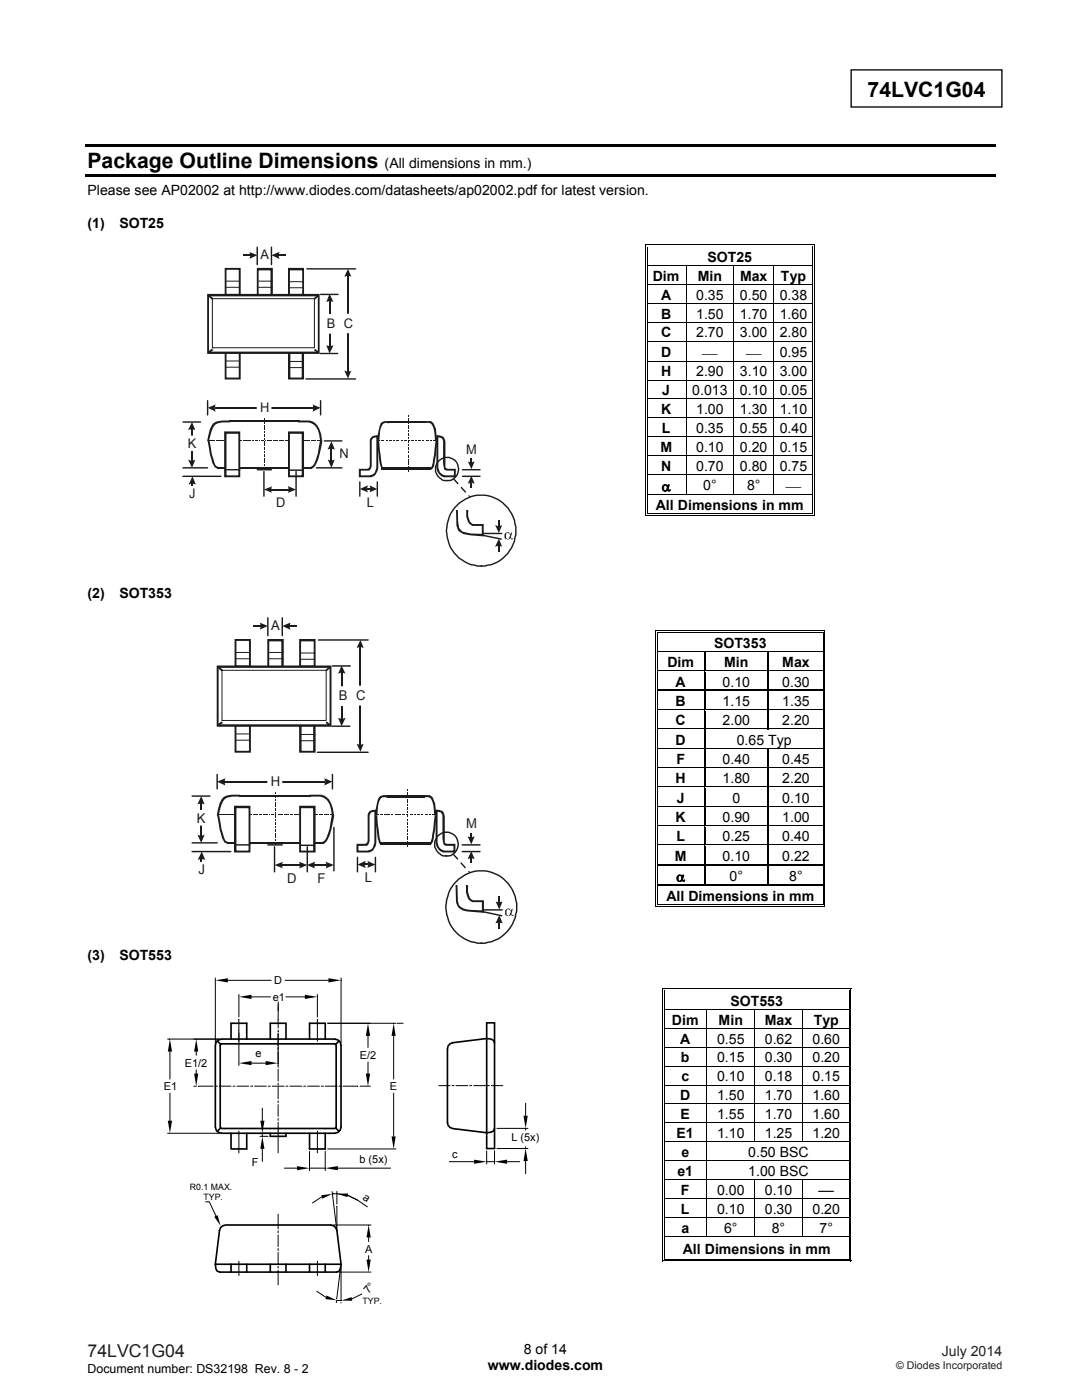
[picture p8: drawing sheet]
<svg xmlns="http://www.w3.org/2000/svg" width="216mm" height="279mm" viewBox="0 0 216 279" stroke-linecap="round" stroke-linejoin="round" font-family="sans-serif">
<defs><g id="words">
<g font-size="4.2">
<text x="173.1" y="19.3">74LVC1G04</text>
<text x="17.5" y="33.6">Package Outline Dimensions</text>
</g>
<text font-size="3.5" fill="#231f20" x="17.5" y="270.9">74LVC1G04</text>
<g font-size="2.8">
<text x="76.8" y="33.6">(All dimensions in mm.)</text>
<text x="17.5" y="39">Please see AP02002 at http://www.diodes.com/datasheets/ap02002.pdf for latest version.</text>
<text x="17.5" y="45.5">(1)</text>
<text x="23.8" y="45.5">SOT25</text>
<text x="141.2" y="52.2">SOT25</text>
<text x="130.3" y="56">Dim</text>
<text x="131.9" y="59.8">A</text>
<text x="138.9" y="59.8">0.35</text>
<text x="139.2" y="56">Min</text>
<text x="147.7" y="59.8">0.50</text>
<text x="147.7" y="56">Max</text>
<text x="155.6" y="59.8">0.38</text>
<text x="155.8" y="56">Typ</text>
<text x="131.9" y="63.6">B</text>
<text x="138.9" y="63.6">1.50</text>
<text x="147.7" y="63.6">1.70</text>
<text x="155.6" y="63.6">1.60</text>
<text x="131.9" y="67.3">C</text>
<text x="131.9" y="71.2">D</text>
<text x="138.9" y="67.3">2.70</text>
<text x="140.3" y="71.4">⎯</text>
<text x="147.7" y="67.3">3.00</text>
<text x="149" y="71.4">⎯</text>
<text x="155.6" y="67.3">2.80</text>
<text x="155.6" y="71.2">0.95</text>
<text x="131.9" y="75.1">H</text>
<text x="138.9" y="75.1">2.90</text>
<text x="147.7" y="75.1">3.10</text>
<text x="155.6" y="75.1">3.00</text>
<text x="131.9" y="82.7">K</text>
<text x="132.1" y="78.9">J</text>
<text x="138.1" y="78.9">0.013</text>
<text x="138.9" y="82.7">1.00</text>
<text x="147.7" y="78.9">0.10</text>
<text x="147.7" y="82.7">1.30</text>
<text x="155.6" y="78.9">0.05</text>
<text x="155.6" y="82.7">1.10</text>
<text x="132.1" y="86.4">L</text>
<text x="138.9" y="86.4">0.35</text>
<text x="147.7" y="86.4">0.55</text>
<text x="155.6" y="86.4">0.40</text>
<text x="131.8" y="90.2">M</text>
<text x="131.9" y="94">N</text>
<text x="138.9" y="94">0.70</text>
<text x="138.9" y="90.2">0.10</text>
<text x="147.7" y="94">0.80</text>
<text x="147.7" y="90.2">0.20</text>
<text x="155.6" y="94">0.75</text>
<text x="155.6" y="90.2">0.15</text>
<text x="130.9" y="101.7">All Dimensions in mm</text>
<text x="132" y="98">α</text>
<text x="140.3" y="97.9">0°</text>
<text x="149.1" y="97.9">8°</text>
<text x="156.9" y="98">⎯</text>
<text x="17.5" y="119.3">(2)</text>
<text x="23.8" y="119.3">SOT353</text>
<text x="142.5" y="129.3">SOT353</text>
<text x="133.2" y="133.2">Dim</text>
<text x="134.8" y="137">A</text>
<text x="144.2" y="137">0.10</text>
<text x="144.5" y="133.2">Min</text>
<text x="156.1" y="133.2">Max</text>
<text x="156.1" y="137">0.30</text>
<text x="134.8" y="140.9">B</text>
<text x="144.2" y="140.9">1.15</text>
<text x="156.1" y="140.9">1.35</text>
<text x="134.8" y="144.7">C</text>
<text x="134.8" y="148.6">D</text>
<text x="144.2" y="144.7">2.00</text>
<text x="147" y="148.6">0.65 Typ</text>
<text x="156.1" y="144.7">2.20</text>
<text x="135" y="152.5">F</text>
<text x="144.2" y="152.5">0.40</text>
<text x="156.1" y="152.5">0.45</text>
<text x="134.8" y="156.3">H</text>
<text x="135" y="160.2">J</text>
<text x="144.2" y="156.3">1.80</text>
<text x="146.2" y="160.2">0</text>
<text x="156.1" y="156.3">2.20</text>
<text x="156.1" y="160.2">0.10</text>
<text x="134.8" y="164.1">K</text>
<text x="135" y="167.9">L</text>
<text x="144.2" y="164.1">0.90</text>
<text x="144.2" y="167.9">0.25</text>
<text x="156.1" y="164.1">1.00</text>
<text x="156.1" y="167.9">0.40</text>
<text x="134.6" y="171.8">M</text>
<text x="144.2" y="171.8">0.10</text>
<text x="156.1" y="171.8">0.22</text>
<text x="133" y="179.7">All Dimensions in mm</text>
<text x="134.9" y="175.9">α</text>
<text x="145.6" y="175.7">0°</text>
<text x="157.5" y="175.7">8°</text>
<text x="17.5" y="191.5">(3)</text>
<text x="23.8" y="191.5">SOT553</text>
<text x="145.8" y="200.7">SOT553</text>
<text x="134.1" y="204.5">Dim</text>
<text x="135.7" y="208.3">A</text>
<text x="143.1" y="208.3">0.55</text>
<text x="143.4" y="204.5">Min</text>
<text x="152.6" y="204.5">Max</text>
<text x="152.6" y="208.3">0.62</text>
<text x="162.1" y="208.3">0.60</text>
<text x="162.4" y="204.5">Typ</text>
<text x="135.9" y="212">b</text>
<text x="136" y="215.8">c</text>
<text x="143.1" y="215.8">0.10</text>
<text x="143.1" y="212">0.15</text>
<text x="152.6" y="215.8">0.18</text>
<text x="152.6" y="212">0.30</text>
<text x="162.1" y="215.8">0.15</text>
<text x="162.1" y="212">0.20</text>
<text x="135.7" y="219.6">D</text>
<text x="143.1" y="219.6">1.50</text>
<text x="152.6" y="219.6">1.70</text>
<text x="162.1" y="219.6">1.60</text>
<text x="135" y="227.1">E1</text>
<text x="135.8" y="223.4">E</text>
<text x="143.1" y="223.4">1.55</text>
<text x="143.1" y="227.1">1.10</text>
<text x="152.6" y="223.4">1.70</text>
<text x="152.6" y="227.1">1.25</text>
<text x="162.1" y="223.4">1.60</text>
<text x="162.1" y="227.1">1.20</text>
<text x="136" y="230.9">e</text>
<text x="149.3" y="230.9">0.50 BSC</text>
<text x="135.2" y="234.7">e1</text>
<text x="135.9" y="238.5">F</text>
<text x="143.1" y="238.5">0.00</text>
<text x="149.3" y="234.7">1.00 BSC</text>
<text x="152.6" y="238.5">0.10</text>
<text x="163.3" y="238.5">––</text>
<text x="135.9" y="242.2">L</text>
<text x="136" y="246">a</text>
<text x="143.1" y="242.2">0.10</text>
<text x="144.5" y="246">6°</text>
<text x="152.6" y="242.2">0.30</text>
<text x="154" y="246">8°</text>
<text x="162.1" y="242.2">0.20</text>
<text x="163.5" y="246">7°</text>
<text x="136.3" y="250.2">All Dimensions in mm</text>
<text x="97.3" y="273.5">www.diodes.com</text>
<text x="104.5" y="270.2">8 of 14</text>
</g>
<text font-size="2.8" fill="#231f20" x="187.9" y="270.6">July 2014</text>
<g font-size="2.7" fill="#1f1a17">
<text x="54.1" y="125.8">A</text>
<text x="67.6" y="139.7">B</text>
<text x="71.1" y="139.7">C</text>
<text x="54" y="156.9">H</text>
<text x="39.3" y="164.2">K</text>
<text x="93" y="165.3">M</text>
<text x="39.6" y="174.4">J</text>
<text x="57.3" y="176.2">D</text>
<text x="63.4" y="176.3">F</text>
<text x="72.8" y="176.1">L</text>
</g>
<g font-size="2.6" fill="#1f1a17">
<text x="52" y="51.8">A</text>
<text x="65.2" y="65.4">B</text>
<text x="68.6" y="65.4">C</text>
<text x="51.9" y="82.2">H</text>
<text x="37.5" y="89.4">K</text>
<text x="67.8" y="91.5">N</text>
<text x="93" y="90.5">M</text>
<text x="37.7" y="99.4">J</text>
<text x="55.1" y="101.2">D</text>
<text x="73.2" y="101.1">L</text>
</g>
<text font-size="2.5" x="17.5" y="274">Document number: DS32198 Rev. 8 - 2</text>
<g font-size="2.2">
<text x="54.7" y="196.4">D</text>
<text x="54.5" y="199.7">e1</text>
<text x="36.9" y="212.9">E1/2</text>
<text x="51" y="211">e</text>
<text x="71.8" y="211.3">E/2</text>
<text x="32.7" y="217.6">E1</text>
<text x="77.8" y="217.6">E</text>
<text x="102" y="227.8">L (5x)</text>
<text x="50.2" y="232.6">F</text>
<text x="71.7" y="232.1">b (5x)</text>
<text x="90.2" y="231.2">c</text>
<text x="72.2" y="239.3" transform="rotate(35 72.2 239.3)">a</text>
<text x="72.8" y="250">A</text>
<text x="73.6" y="258.3" transform="rotate(-50 73.6 258.3)">7°</text>
</g>
<text font-size="2.1" fill="#231f20" x="178.8" y="273.2">© Diodes Incorporated</text>
<g font-size="1.7">
<text x="37.9" y="237.5">R0.1 MAX.</text>
<text x="40.6" y="239.4">TYP.</text>
<text x="72.3" y="260.3">TYP.</text>
</g>
</g></defs>
<path d="M169.8 13.9h30.1v7.5h-30.1z" fill="none" stroke="#000" stroke-width=".26"/>
<path d="M16.9 28.7h181.7v.6h-181.7zM16.9 34.8h181.7v.5h-181.7z" fill="#000"/>
<g fill="#fff">
<path d="M129.2 49.3h32.9v3.6h-32.9z"/>
<path d="M129.3 49.3h32.7v3.6h-32.7z"/>
</g>
<path d="M128.7 48.8h.2v.5h-.2zM128.7 48.8h.5v.1h-.5zM129.1 49.1h.1v.2h-.1z" fill="#000"/>
<path d="M129.2 48.9h32.9M129.2 49.2h32.9" fill="none" stroke="#000" stroke-width=".2"/>
<path d="M129.2 49.3h32.9z" fill="#fff"/>
<path d="M162.1 48.8h.5v.1h-.5zM162.1 49.1h.1v.2h-.1zM162.4 48.8h.2v.5h-.2z" fill="#000"/>
<path d="M128.8 49.3v3.6M129.1 49.3v3.6M162.1 49.3v3.6M162.5 49.3v3.6" fill="none" stroke="#000" stroke-width=".2"/>
<g fill="#fff">
<path d="M129.2 53.1h7.6v3.6h-7.6z"/>
<path d="M129.3 53.1h7.3v3.6h-7.3z"/>
</g>
<path d="M128.7 52.9h.2v.2h-.2zM129.1 52.9h.1v.2h-.1zM162.1 52.9h.1v.2h-.1zM162.4 52.9h.2v.2h-.2z" fill="#000"/>
<path d="M128.8 53.1v3.6M129.1 53.1v3.6M129.2 53h32.9M136.9 53.1v3.6M146.4 53.1v3.6M154.4 53.1v3.6M162.1 53.1v3.6M162.5 53.1v3.6" fill="none" stroke="#000" stroke-width=".2"/>
<g fill="#fff">
<path d="M129.2 56.9h7.6v3.6h-7.6z"/>
<path d="M129.3 56.9h7.3v3.6h-7.3z"/>
</g>
<path d="M128.7 56.7h.2v.1h-.2zM129.1 56.7h.1v.1h-.1zM162.1 56.7h.1v.1h-.1zM162.4 56.7h.2v.1h-.2z" fill="#000"/>
<path d="M128.8 56.8v3.7M129.1 56.8v3.7M129.2 56.7h32.9M136.9 56.8v3.7M146.4 56.8v3.7M154.4 56.8v3.7M162.1 56.8v3.7M162.5 56.8v3.7" fill="none" stroke="#000" stroke-width=".2"/>
<g fill="#fff">
<path d="M129.2 60.6h7.6v3.6h-7.6z"/>
<path d="M129.3 60.6h7.3v3.6h-7.3z"/>
</g>
<path d="M128.7 60.5h.2v.1h-.2zM129.1 60.5h.1v.1h-.1zM162.1 60.5h.1v.1h-.1zM162.4 60.5h.2v.1h-.2z" fill="#000"/>
<path d="M128.8 60.6v3.6M129.1 60.6v3.6M129.2 60.5h32.9M136.9 60.6v3.6M146.4 60.6v3.6M154.4 60.6v3.6M162.1 60.6v3.6M162.5 60.6v3.6" fill="none" stroke="#000" stroke-width=".2"/>
<g fill="#fff">
<path d="M129.2 64.4h7.6v3.6h-7.6z"/>
<path d="M129.3 64.4h7.3v3.6h-7.3z"/>
</g>
<path d="M128.7 64.2h.2v.2h-.2zM129.1 64.2h.1v.2h-.1zM162.1 64.2h.1v.2h-.1zM162.4 64.2h.2v.2h-.2z" fill="#000"/>
<path d="M128.8 64.4v3.6M129.1 64.4v3.6M129.2 64.3h32.9M136.9 64.4v3.6M146.4 64.4v3.6M154.4 64.4v3.6M162.1 64.4v3.6M162.5 64.4v3.6" fill="none" stroke="#000" stroke-width=".2"/>
<g fill="#fff">
<path d="M129.2 68.2h7.6v3.8h-7.6z"/>
<path d="M129.3 68.3h7.3v3.6h-7.3z"/>
</g>
<path d="M128.7 68h.2v.2h-.2zM129.1 68h.1v.2h-.1zM162.1 68h.1v.2h-.1zM162.4 68h.2v.2h-.2z" fill="#000"/>
<path d="M128.8 68.2v3.8M129.1 68.2v3.8M129.2 68.1h32.9M136.9 68.2v3.8M146.4 68.2v3.8M154.4 68.2v3.8M162.1 68.2v3.8M162.5 68.2v3.8" fill="none" stroke="#000" stroke-width=".2"/>
<g fill="#fff">
<path d="M129.2 72.2h7.6v3.6h-7.6z"/>
<path d="M129.3 72.2h7.3v3.6h-7.3z"/>
</g>
<path d="M128.7 72h.2v.2h-.2zM129.1 72h.1v.2h-.1zM162.1 72h.1v.2h-.1zM162.4 72h.2v.2h-.2z" fill="#000"/>
<path d="M128.8 72.2v3.6M129.1 72.2v3.6M129.2 72.1h32.9M136.9 72.2v3.6M146.4 72.2v3.6M154.4 72.2v3.6M162.1 72.2v3.6M162.5 72.2v3.6" fill="none" stroke="#000" stroke-width=".2"/>
<g fill="#fff">
<path d="M129.2 75.9h7.6v3.6h-7.6z"/>
<path d="M129.3 75.9h7.3v3.6h-7.3z"/>
</g>
<path d="M128.7 75.8h.2v.1h-.2zM129.1 75.8h.1v.1h-.1zM162.1 75.8h.1v.1h-.1zM162.4 75.8h.2v.1h-.2z" fill="#000"/>
<path d="M128.8 75.9v3.6M129.1 75.9v3.6M129.2 75.8h32.9M136.9 75.9v3.6M146.4 75.9v3.6M154.4 75.9v3.6M162.1 75.9v3.6M162.5 75.9v3.6" fill="none" stroke="#000" stroke-width=".2"/>
<g fill="#fff">
<path d="M129.2 79.7h7.6v3.6h-7.6z"/>
<path d="M129.3 79.7h7.3v3.6h-7.3z"/>
</g>
<path d="M128.7 79.5h.2v.2h-.2zM129.1 79.5h.1v.2h-.1zM162.1 79.5h.1v.2h-.1zM162.4 79.5h.2v.2h-.2z" fill="#000"/>
<path d="M128.8 79.7v3.6M129.1 79.7v3.6M129.2 79.6h32.9M136.9 79.7v3.6M146.4 79.7v3.6M154.4 79.7v3.6M162.1 79.7v3.6M162.5 79.7v3.6" fill="none" stroke="#000" stroke-width=".2"/>
<g fill="#fff">
<path d="M129.2 83.5h7.6v3.6h-7.6z"/>
<path d="M129.3 83.5h7.3v3.6h-7.3z"/>
</g>
<path d="M128.7 83.3h.2v.2h-.2zM129.1 83.3h.1v.2h-.1zM162.1 83.3h.1v.2h-.1zM162.4 83.3h.2v.2h-.2z" fill="#000"/>
<path d="M128.8 83.5v3.6M129.1 83.5v3.6M129.2 83.4h32.9M136.9 83.5v3.6M146.4 83.5v3.6M154.4 83.5v3.6M162.1 83.5v3.6M162.5 83.5v3.6" fill="none" stroke="#000" stroke-width=".2"/>
<g fill="#fff">
<path d="M129.2 87.2h7.6v3.6h-7.6z"/>
<path d="M129.3 87.2h7.3v3.6h-7.3z"/>
</g>
<path d="M128.7 87.1h.2v.1h-.2zM129.1 87.1h.1v.1h-.1zM162.1 87.1h.1v.1h-.1zM162.4 87.1h.2v.1h-.2z" fill="#000"/>
<path d="M128.8 87.2v3.6M129.1 87.2v3.6M129.2 87.2h32.9M136.9 87.2v3.6M146.4 87.2v3.6M154.4 87.2v3.6M162.1 87.2v3.6M162.5 87.2v3.6" fill="none" stroke="#000" stroke-width=".2"/>
<g fill="#fff">
<path d="M129.2 91h7.6v3.6h-7.6z"/>
<path d="M129.3 91h7.3v3.6h-7.3z"/>
</g>
<g fill="#000">
<path d="M128.7 90.8h.2v.2h-.2zM128.7 94.6h.2v.2h-.2zM128.7 98.6h.2v.2h-.2zM129.1 90.8h.1v.2h-.1zM129.1 94.6h.1v.2h-.1zM129.1 98.6h.1v.2h-.1zM162.1 90.8h.1v.2h-.1zM162.1 94.6h.1v.2h-.1zM162.1 98.6h.1v.2h-.1zM162.4 90.8h.2v.2h-.2zM162.4 94.6h.2v.2h-.2zM162.4 98.6h.2v.2h-.2z"/>
<path d="M128.7 102.7h.5v.2h-.5zM129.1 102.4h.1v.2h-.1zM162.1 102.7h.5v.2h-.5zM162.1 102.4h.1v.2h-.1zM162.4 102.4h.2v.5h-.2z"/>
</g>
<g fill="none" stroke="#000" stroke-width=".2">
<path d="M128.8 91v3.6M128.8 94.8v3.8M128.8 98.8v4.1M129.1 91v3.6M129.1 94.8v3.8M129.1 98.8v3.6M129.2 90.9h32.9M129.2 94.7h32.9M129.2 98.7h32.9M136.9 91v3.6M136.9 94.8v3.8M146.4 91v3.6"/>
<path d="M146.4 94.8v3.8M154.4 91v3.6M154.4 94.8v3.8M162.1 91v3.6M162.1 94.8v3.8M162.1 98.8v3.6M162.5 91v3.6M162.5 94.8v3.8M162.5 98.8v3.6M129.2 102.8h32.9M129.2 102.5h32.9"/>
</g>
<g fill="#fff">
<path d="M131.3 126.3h32.8v3.6h-32.8z"/>
<path d="M131.4 126.3h32.7v3.6h-32.7z"/>
</g>
<path d="M130.8 125.8h.2v.5h-.2zM130.8 125.8h.5v.2h-.5zM131.1 126.2h.2v.1h-.2z" fill="#000"/>
<path d="M131.3 125.9h32.8M131.3 126.2h32.8" fill="none" stroke="#000" stroke-width=".2"/>
<path d="M131.3 126.3h32.8z" fill="#fff"/>
<path d="M164.1 125.8h.6v.2h-.6zM164.1 126.2h.2v.1h-.2zM164.5 125.8h.2v.5h-.2z" fill="#000"/>
<path d="M130.9 126.3v3.6M131.2 126.3v3.6M164.2 126.3v3.6M164.6 126.3v3.6" fill="none" stroke="#000" stroke-width=".2"/>
<g fill="#fff">
<path d="M131.3 130.2h9.2v3.6h-9.2z"/>
<path d="M131.4 130.2h8.9v3.6h-8.9z"/>
<path d="M140.7 130.2h12.5v3.6h-12.5z"/>
<path d="M140.9 130.2h12.1v3.6h-12.1z"/>
<path d="M153.4 130.2h10.7v3.6h-10.7z"/>
<path d="M153.6 130.2h10.5v3.6h-10.5z"/>
</g>
<path d="M130.8 129.9h.2v.3h-.2zM131.1 129.9h.2v.3h-.2z" fill="#000"/>
<path d="M131.3 130.1h9.2" fill="none" stroke="#000" stroke-width=".25"/>
<path d="M131.3 130.2h9.2z" fill="#fff"/>
<path d="M140.5 129.9h.2v.3h-.2z" fill="#000"/>
<path d="M140.7 130.1h12.5" fill="none" stroke="#000" stroke-width=".25"/>
<path d="M140.7 130.2h12.5z" fill="#fff"/>
<path d="M153.2 129.9h.2v.3h-.2z" fill="#000"/>
<path d="M153.4 130.1h10.7" fill="none" stroke="#000" stroke-width=".25"/>
<path d="M153.4 130.2h10.7z" fill="#fff"/>
<path d="M164.1 129.9h.2v.3h-.2zM164.5 129.9h.2v.3h-.2z" fill="#000"/>
<path d="M130.9 130.2v3.6M131.2 130.2v3.6M164.2 130.2v3.6M164.6 130.2v3.6" fill="none" stroke="#000" stroke-width=".2"/>
<path d="M140.6 130.2v3.6M153.3 130.2v3.6" fill="none" stroke="#000" stroke-width=".25"/>
<g fill="#fff">
<path d="M131.3 134.1h9.2v3.6h-9.2z"/>
<path d="M131.4 134.1h8.9v3.6h-8.9z"/>
<path d="M140.7 134.1h12.5v3.6h-12.5z"/>
<path d="M140.9 134.1h12.1v3.6h-12.1z"/>
<path d="M153.4 134.1h10.7v3.6h-10.7z"/>
<path d="M153.6 134.1h10.5v3.6h-10.5z"/>
</g>
<path d="M130.8 133.8h.2v.3h-.2zM131.1 133.8h.2v.3h-.2z" fill="#000"/>
<path d="M131.3 133.9h9.2" fill="none" stroke="#000" stroke-width=".25"/>
<path d="M131.3 134.1h9.2z" fill="#fff"/>
<path d="M140.5 133.8h.2v.3h-.2z" fill="#000"/>
<path d="M140.7 133.9h12.5" fill="none" stroke="#000" stroke-width=".25"/>
<path d="M140.7 134.1h12.5z" fill="#fff"/>
<path d="M153.2 133.8h.2v.3h-.2z" fill="#000"/>
<path d="M153.4 133.9h10.7" fill="none" stroke="#000" stroke-width=".25"/>
<path d="M153.4 134.1h10.7z" fill="#fff"/>
<path d="M164.1 133.8h.2v.3h-.2zM164.5 133.8h.2v.3h-.2z" fill="#000"/>
<path d="M130.9 134.1v3.6M131.2 134.1v3.6M164.2 134.1v3.6M164.6 134.1v3.6" fill="none" stroke="#000" stroke-width=".2"/>
<path d="M140.6 134.1v3.6M153.3 134.1v3.6" fill="none" stroke="#000" stroke-width=".25"/>
<g fill="#fff">
<path d="M131.3 137.9h9.2v3.6h-9.2z"/>
<path d="M131.4 137.9h8.9v3.6h-8.9z"/>
<path d="M140.7 137.9h12.5v3.6h-12.5z"/>
<path d="M140.9 137.9h12.1v3.6h-12.1z"/>
<path d="M153.4 137.9h10.7v3.6h-10.7z"/>
<path d="M153.6 137.9h10.5v3.6h-10.5z"/>
</g>
<path d="M130.8 137.7h.2v.2h-.2zM131.1 137.7h.2v.2h-.2z" fill="#000"/>
<path d="M131.3 137.8h9.2" fill="none" stroke="#000" stroke-width=".25"/>
<path d="M131.3 137.9h9.2z" fill="#fff"/>
<path d="M140.5 137.7h.2v.2h-.2z" fill="#000"/>
<path d="M140.7 137.8h12.5" fill="none" stroke="#000" stroke-width=".25"/>
<path d="M140.7 137.9h12.5z" fill="#fff"/>
<path d="M153.2 137.7h.2v.2h-.2z" fill="#000"/>
<path d="M153.4 137.8h10.7" fill="none" stroke="#000" stroke-width=".25"/>
<path d="M153.4 137.9h10.7z" fill="#fff"/>
<path d="M164.1 137.7h.2v.2h-.2zM164.5 137.7h.2v.2h-.2z" fill="#000"/>
<path d="M130.9 137.9v3.6M131.2 137.9v3.6M164.2 137.9v3.6M164.6 137.9v3.6" fill="none" stroke="#000" stroke-width=".2"/>
<path d="M140.6 137.9v3.6M153.3 137.9v3.6" fill="none" stroke="#000" stroke-width=".25"/>
<g fill="#fff">
<path d="M131.3 141.8h9.2v3.6h-9.2z"/>
<path d="M131.4 141.8h8.9v3.6h-8.9z"/>
<path d="M140.7 141.8h12.5v3.6h-12.5z"/>
<path d="M140.9 141.8h12.1v3.6h-12.1z"/>
<path d="M153.4 141.8h10.7v3.6h-10.7z"/>
<path d="M153.6 141.8h10.5v3.6h-10.5z"/>
</g>
<path d="M130.8 141.5h.2v.3h-.2zM131.1 141.5h.2v.3h-.2z" fill="#000"/>
<path d="M131.3 141.7h9.2" fill="none" stroke="#000" stroke-width=".25"/>
<path d="M131.3 141.8h9.2z" fill="#fff"/>
<path d="M140.5 141.5h.2v.3h-.2z" fill="#000"/>
<path d="M140.7 141.7h12.5" fill="none" stroke="#000" stroke-width=".25"/>
<path d="M140.7 141.8h12.5z" fill="#fff"/>
<path d="M153.2 141.5h.2v.3h-.2z" fill="#000"/>
<path d="M153.4 141.7h10.7" fill="none" stroke="#000" stroke-width=".25"/>
<path d="M153.4 141.8h10.7z" fill="#fff"/>
<path d="M164.1 141.5h.2v.3h-.2zM164.5 141.5h.2v.3h-.2z" fill="#000"/>
<path d="M130.9 141.8v3.6M131.2 141.8v3.6M164.2 141.8v3.6M164.6 141.8v3.6" fill="none" stroke="#000" stroke-width=".2"/>
<path d="M140.6 141.8v3.6M153.3 141.8v3.6" fill="none" stroke="#000" stroke-width=".25"/>
<g fill="#fff">
<path d="M131.3 145.7h9.2v3.6h-9.2z"/>
<path d="M131.4 145.7h8.9v3.6h-8.9z"/>
<path d="M140.7 145.7h23.4v3.6h-23.4z"/>
<path d="M140.9 145.7h23.2v3.6h-23.2z"/>
</g>
<path d="M130.8 145.4h.2v.3h-.2zM131.1 145.4h.2v.3h-.2z" fill="#000"/>
<path d="M131.3 145.5h9.2" fill="none" stroke="#000" stroke-width=".25"/>
<path d="M131.3 145.6l9.2 .1z" fill="#fff"/>
<path d="M140.5 145.4h.2v.3h-.2z" fill="#000"/>
<path d="M140.7 145.5h12.5" fill="none" stroke="#000" stroke-width=".25"/>
<path d="M140.7 145.6l12.7 .1z" fill="#fff"/>
<path d="M153.2 145.5h10.9" fill="none" stroke="#000" stroke-width=".25"/>
<path d="M153.4 145.6l10.7 .1z" fill="#fff"/>
<path d="M164.1 145.4h.2v.3h-.2zM164.5 145.4h.2v.3h-.2z" fill="#000"/>
<path d="M130.9 145.7v3.6M131.2 145.7v3.6M164.2 145.7v3.6M164.6 145.7v3.6" fill="none" stroke="#000" stroke-width=".2"/>
<path d="M140.6 145.7v3.6" fill="none" stroke="#000" stroke-width=".25"/>
<g fill="#fff">
<path d="M131.3 149.5h9.2v3.6h-9.2z"/>
<path d="M131.4 149.5h8.9v3.6h-8.9z"/>
<path d="M140.7 149.5h12.5v3.6h-12.5z"/>
<path d="M140.9 149.5h12.1v3.6h-12.1z"/>
<path d="M153.4 149.5h10.7v3.6h-10.7z"/>
<path d="M153.6 149.5h10.5v3.6h-10.5z"/>
</g>
<path d="M130.8 149.3h.2v.2h-.2zM131.1 149.3h.2v.2h-.2z" fill="#000"/>
<path d="M131.3 149.4h9.2" fill="none" stroke="#000" stroke-width=".25"/>
<path d="M131.3 149.5h9.2z" fill="#fff"/>
<path d="M140.5 149.3h.2v.2h-.2z" fill="#000"/>
<path d="M140.7 149.4h12.5" fill="none" stroke="#000" stroke-width=".25"/>
<path d="M140.7 149.5h12.5z" fill="#fff"/>
<path d="M153.2 149.3h.2v.2h-.2z" fill="#000"/>
<path d="M153.4 149.4h10.7" fill="none" stroke="#000" stroke-width=".25"/>
<path d="M153.4 149.5h10.7z" fill="#fff"/>
<path d="M164.1 149.3h.2v.2h-.2zM164.5 149.3h.2v.2h-.2z" fill="#000"/>
<path d="M130.9 149.5v3.6M131.2 149.5v3.6M164.2 149.5v3.6M164.6 149.5v3.6" fill="none" stroke="#000" stroke-width=".2"/>
<path d="M140.6 149.5v3.6M153.3 149.5v3.6" fill="none" stroke="#000" stroke-width=".25"/>
<g fill="#fff">
<path d="M131.3 153.4h9.2v3.6h-9.2z"/>
<path d="M131.4 153.4h8.9v3.6h-8.9z"/>
<path d="M140.7 153.4h12.5v3.6h-12.5z"/>
<path d="M140.9 153.4h12.1v3.6h-12.1z"/>
<path d="M153.4 153.4h10.7v3.6h-10.7z"/>
<path d="M153.6 153.4h10.5v3.6h-10.5z"/>
</g>
<path d="M130.8 153.1h.2v.3h-.2zM131.1 153.1h.2v.3h-.2z" fill="#000"/>
<path d="M131.3 153.2h9.2" fill="none" stroke="#000" stroke-width=".25"/>
<path d="M131.3 153.4h9.2z" fill="#fff"/>
<path d="M140.5 153.1h.2v.3h-.2z" fill="#000"/>
<path d="M140.7 153.2h12.5" fill="none" stroke="#000" stroke-width=".25"/>
<path d="M140.7 153.4h12.5z" fill="#fff"/>
<path d="M153.2 153.1h.2v.3h-.2z" fill="#000"/>
<path d="M153.4 153.2h10.7" fill="none" stroke="#000" stroke-width=".25"/>
<path d="M153.4 153.4h10.7z" fill="#fff"/>
<path d="M164.1 153.1h.2v.3h-.2zM164.5 153.1h.2v.3h-.2z" fill="#000"/>
<path d="M130.9 153.4v3.6M131.2 153.4v3.6M164.2 153.4v3.6M164.6 153.4v3.6" fill="none" stroke="#000" stroke-width=".2"/>
<path d="M140.6 153.4v3.6M153.3 153.4v3.6" fill="none" stroke="#000" stroke-width=".25"/>
<g fill="#fff">
<path d="M131.3 157.2h9.2v3.6h-9.2z"/>
<path d="M131.4 157.2h8.9v3.6h-8.9z"/>
<path d="M140.7 157.2h12.5v3.6h-12.5z"/>
<path d="M140.9 157.2h12.1v3.6h-12.1z"/>
<path d="M153.4 157.2h10.7v3.6h-10.7z"/>
<path d="M153.6 157.2h10.5v3.6h-10.5z"/>
</g>
<path d="M130.8 157h.2v.3h-.2zM131.1 157h.2v.3h-.2z" fill="#000"/>
<path d="M131.3 157.1h9.2" fill="none" stroke="#000" stroke-width=".25"/>
<path d="M131.3 157.2l9.2 .1z" fill="#fff"/>
<path d="M140.5 157h.2v.3h-.2z" fill="#000"/>
<path d="M140.7 157.1h12.5" fill="none" stroke="#000" stroke-width=".25"/>
<path d="M140.7 157.2l12.5 .1z" fill="#fff"/>
<path d="M153.2 157h.2v.3h-.2z" fill="#000"/>
<path d="M153.4 157.1h10.7" fill="none" stroke="#000" stroke-width=".25"/>
<path d="M153.4 157.2l10.7 .1z" fill="#fff"/>
<path d="M164.1 157h.2v.3h-.2zM164.5 157h.2v.3h-.2z" fill="#000"/>
<path d="M130.9 157.3v3.5M131.2 157.3v3.5M164.2 157.3v3.5M164.6 157.3v3.5" fill="none" stroke="#000" stroke-width=".2"/>
<path d="M140.6 157.3v3.5M153.3 157.3v3.5" fill="none" stroke="#000" stroke-width=".25"/>
<g fill="#fff">
<path d="M131.3 161.1h9.2v3.6h-9.2z"/>
<path d="M131.4 161.1h8.9v3.6h-8.9z"/>
<path d="M140.7 161.1h12.5v3.6h-12.5z"/>
<path d="M140.9 161.1h12.1v3.6h-12.1z"/>
<path d="M153.4 161.1h10.7v3.6h-10.7z"/>
<path d="M153.6 161.1h10.5v3.6h-10.5z"/>
</g>
<path d="M130.8 160.8h.2v.3h-.2zM131.1 160.8h.2v.3h-.2z" fill="#000"/>
<path d="M131.3 161h9.2" fill="none" stroke="#000" stroke-width=".25"/>
<path d="M131.3 161.1h9.2z" fill="#fff"/>
<path d="M140.5 160.8h.2v.3h-.2z" fill="#000"/>
<path d="M140.7 161h12.5" fill="none" stroke="#000" stroke-width=".25"/>
<path d="M140.7 161.1h12.5z" fill="#fff"/>
<path d="M153.2 160.8h.2v.3h-.2z" fill="#000"/>
<path d="M153.4 161h10.7" fill="none" stroke="#000" stroke-width=".25"/>
<path d="M153.4 161.1h10.7z" fill="#fff"/>
<path d="M164.1 160.8h.2v.3h-.2zM164.5 160.8h.2v.3h-.2z" fill="#000"/>
<path d="M130.9 161.1v3.6M131.2 161.1v3.6M164.2 161.1v3.6M164.6 161.1v3.6" fill="none" stroke="#000" stroke-width=".2"/>
<path d="M140.6 161.1v3.6M153.3 161.1v3.6" fill="none" stroke="#000" stroke-width=".25"/>
<g fill="#fff">
<path d="M131.3 165h9.2v3.6h-9.2z"/>
<path d="M131.4 165h8.9v3.6h-8.9z"/>
<path d="M140.7 165h12.5v3.6h-12.5z"/>
<path d="M140.9 165h12.1v3.6h-12.1z"/>
<path d="M153.4 165h10.7v3.6h-10.7z"/>
<path d="M153.6 165h10.5v3.6h-10.5z"/>
</g>
<path d="M130.8 164.7h.2v.3h-.2zM131.1 164.7h.2v.3h-.2z" fill="#000"/>
<path d="M131.3 164.8h9.2" fill="none" stroke="#000" stroke-width=".25"/>
<path d="M131.3 165h9.2z" fill="#fff"/>
<path d="M140.5 164.7h.2v.3h-.2z" fill="#000"/>
<path d="M140.7 164.8h12.5" fill="none" stroke="#000" stroke-width=".25"/>
<path d="M140.7 165h12.5z" fill="#fff"/>
<path d="M153.2 164.7h.2v.3h-.2z" fill="#000"/>
<path d="M153.4 164.8h10.7" fill="none" stroke="#000" stroke-width=".25"/>
<path d="M153.4 165h10.7z" fill="#fff"/>
<path d="M164.1 164.7h.2v.3h-.2zM164.5 164.7h.2v.3h-.2z" fill="#000"/>
<path d="M130.9 165v3.6M131.2 165v3.6M164.2 165v3.6M164.6 165v3.6" fill="none" stroke="#000" stroke-width=".2"/>
<path d="M140.6 165v3.6M153.3 165v3.6" fill="none" stroke="#000" stroke-width=".25"/>
<g fill="#fff">
<path d="M131.3 168.8h9.2v3.6h-9.2z"/>
<path d="M131.4 168.8h8.9v3.6h-8.9z"/>
<path d="M140.7 168.8h12.5v3.6h-12.5z"/>
<path d="M140.9 168.8h12.1v3.6h-12.1z"/>
<path d="M153.4 168.8h10.7v3.6h-10.7z"/>
<path d="M153.6 168.8h10.5v3.6h-10.5z"/>
</g>
<path d="M130.8 168.6h.2v.2h-.2zM131.1 168.6h.2v.2h-.2z" fill="#000"/>
<path d="M131.3 168.7h9.2" fill="none" stroke="#000" stroke-width=".25"/>
<path d="M131.3 168.8h9.2z" fill="#fff"/>
<path d="M140.5 168.6h.2v.2h-.2z" fill="#000"/>
<path d="M140.7 168.7h12.5" fill="none" stroke="#000" stroke-width=".25"/>
<path d="M140.7 168.8h12.5z" fill="#fff"/>
<path d="M153.2 168.6h.2v.2h-.2z" fill="#000"/>
<path d="M153.4 168.7h10.7" fill="none" stroke="#000" stroke-width=".25"/>
<path d="M153.4 168.8h10.7z" fill="#fff"/>
<g fill="#000">
<path d="M130.8 172.4h.2v.3h-.2zM130.8 176.5h.2v.3h-.2zM131.1 172.4h.2v.3h-.2zM131.1 176.5h.2v.3h-.2zM140.5 172.4h.2v.3h-.2zM153.2 172.4h.2v.3h-.2zM164.1 168.6h.2v.2h-.2zM164.1 172.4h.2v.3h-.2zM164.1 176.5h.2v.3h-.2zM164.5 168.6h.2v.2h-.2zM164.5 172.4h.2v.3h-.2zM164.5 176.5h.2v.3h-.2z"/>
<path d="M130.8 180.7h.5v.2h-.5zM131.1 180.4h.2v.2h-.2zM164.1 180.7h.6v.2h-.6zM164.1 180.4h.2v.2h-.2zM164.5 180.4h.2v.5h-.2z"/>
</g>
<g fill="none" stroke="#000" stroke-width=".2">
<path d="M130.9 168.8v3.6M130.9 172.7v3.8M130.9 176.8v4.1M131.2 168.8v3.6M131.2 172.7v3.8M131.2 176.8v3.6M164.2 168.8v3.6M164.2 172.7v3.8M164.2 176.8v3.6M164.6 168.8v3.6M164.6 172.7v3.8M164.6 176.8v3.6"/>
<path d="M131.3 180.8h32.8M131.3 180.5h32.8"/>
</g>
<path d="M131.3 172.6h9.2M131.3 176.6h32.8M140.6 168.8v3.6M140.6 172.7v3.8M140.7 172.6h12.5M153.3 168.8v3.6M153.3 172.7v3.8M153.4 172.6h10.7" fill="none" stroke="#000" stroke-width=".25"/>
<g fill="#fff">
<path d="M132.7 197.8h36.7v3.6h-36.7z"/>
<path d="M133.1 197.8h35.8v3.6h-35.8z"/>
</g>
<path d="M132.2 197.2h.1v.6h-.1zM132.2 197.2h.5v.2h-.5zM132.5 197.6h.2v.2h-.2zM132.5 197.6h.2v.1h-.2z" fill="#000"/>
<path d="M132.7 197.3h36.7M132.7 197.7h36.7" fill="none" stroke="#000" stroke-width=".2"/>
<path d="M132.7 197.7l36.7 .1z" fill="#fff"/>
<path d="M169.4 197.2h.5v.2h-.5zM169.4 197.6h.1v.2h-.1zM169.4 197.6h.1v.1h-.1zM169.7 197.2h.2v.6h-.2z" fill="#000"/>
<path d="M132.2 197.8v3.6M132.6 197.8v3.6M169.5 197.8v3.6M169.8 197.8v3.6" fill="none" stroke="#000" stroke-width=".2"/>
<g fill="#fff">
<path d="M132.7 201.5h8.3v3.6h-8.3z"/>
<path d="M133.1 201.5h7.3v3.6h-7.3z"/>
<path d="M141.1 201.5h9.4v3.6h-9.4z"/>
<path d="M141.8 201.5h8.1v3.6h-8.1z"/>
<path d="M150.7 201.5h9.3v3.6h-9.3z"/>
<path d="M151.3 201.5h8.1v3.6h-8.1z"/>
</g>
<path d="M132.2 201.4h.1v.1h-.1zM132.5 201.4h.2v.1h-.2zM169.4 201.4h.1v.1h-.1zM169.7 201.4h.2v.1h-.2z" fill="#000"/>
<path d="M132.2 201.5v3.6M132.6 201.5v3.6M132.7 201.4h36.7M141.1 201.5v3.6M150.6 201.5v3.6M160.1 201.5v3.6M169.5 201.5v3.6M169.8 201.5v3.6" fill="none" stroke="#000" stroke-width=".2"/>
<g fill="#fff">
<path d="M132.7 205.3h8.3v3.6h-8.3z"/>
<path d="M133.1 205.3h7.3v3.6h-7.3z"/>
<path d="M141.1 205.3h9.4v3.6h-9.4z"/>
<path d="M141.8 205.3h8.1v3.6h-8.1z"/>
<path d="M150.7 205.3h9.3v3.6h-9.3z"/>
<path d="M151.3 205.3h8.1v3.6h-8.1z"/>
</g>
<g fill="#000">
<path d="M132.2 205.1h.1v.2h-.1zM132.2 208.9h.1v.2h-.1zM132.2 212.7h.1v.2h-.1zM132.2 216.5h.1v.1h-.1zM132.5 205.1h.2v.2h-.2zM132.5 208.9h.2v.2h-.2zM132.5 212.7h.2v.2h-.2zM132.5 216.5h.2v.1h-.2zM169.4 205.1h.1v.2h-.1zM169.4 208.9h.1v.2h-.1zM169.4 212.7h.1v.2h-.1zM169.4 216.5h.1v.1h-.1z"/>
<path d="M169.7 205.1h.2v.2h-.2zM169.7 208.9h.2v.2h-.2zM169.7 212.7h.2v.2h-.2zM169.7 216.5h.2v.1h-.2zM132.2 220.2h.1v.2h-.1zM132.2 224h.1v.2h-.1zM132.2 227.8h.1v.2h-.1zM132.2 231.6h.1v.1h-.1zM132.2 235.3h.1v.2h-.1zM132.2 239.1h.1v.2h-.1zM132.5 220.2h.2v.2h-.2zM132.5 224h.2v.2h-.2z"/>
<path d="M132.5 227.8h.2v.2h-.2zM132.5 231.6h.2v.1h-.2zM132.5 235.3h.2v.2h-.2zM132.5 239.1h.2v.2h-.2zM169.4 220.2h.1v.2h-.1zM169.4 224h.1v.2h-.1zM169.4 227.8h.1v.2h-.1zM169.4 231.6h.1v.1h-.1zM169.4 235.3h.1v.2h-.1zM169.4 239.1h.1v.2h-.1zM169.7 220.2h.2v.2h-.2zM169.7 224h.2v.2h-.2z"/>
<path d="M169.7 227.8h.2v.2h-.2zM169.7 231.6h.2v.1h-.2zM169.7 235.3h.2v.2h-.2zM169.7 239.1h.2v.2h-.2zM132.2 242.9h.1v.2h-.1zM132.2 246.7h.1v.1h-.1zM132.2 251.6h.5v.1h-.5zM132.5 242.9h.2v.2h-.2zM132.5 246.7h.2v.1h-.2zM132.5 251.2h.2v.2h-.2zM169.4 242.9h.1v.2h-.1zM169.4 246.7h.1v.1h-.1z"/>
<path d="M169.4 251.6h.5v.1h-.5zM169.4 251.2h.1v.2h-.1zM169.7 242.9h.2v.2h-.2zM169.7 246.7h.2v.1h-.2zM169.7 251.2h.2v.5h-.2z"/>
</g>
<g fill="none" stroke="#000" stroke-width=".2">
<path d="M132.2 205.3v3.6M132.2 209.1v3.6M132.2 212.9v3.6M132.2 216.6v3.6M132.6 205.3v3.6M132.6 209.1v3.6M132.6 212.9v3.6M132.6 216.6v3.6M132.7 205.2h36.7M132.7 209h36.7M132.7 212.8h36.7M132.7 216.6h36.7"/>
<path d="M141.1 205.3v3.6M141.1 209.1v3.6M141.1 212.9v3.6M141.1 216.6v3.6M150.6 205.3v3.6M150.6 209.1v3.6M150.6 212.9v3.6M150.6 216.6v3.6M160.1 205.3v3.6M160.1 209.1v3.6M160.1 212.9v3.6M160.1 216.6v3.6"/>
<path d="M169.5 205.3v3.6M169.5 209.1v3.6M169.5 212.9v3.6M169.5 216.6v3.6M169.8 205.3v3.6M169.8 209.1v3.6M169.8 212.9v3.6M169.8 216.6v3.6M132.2 220.4v3.6M132.2 224.2v3.6M132.2 228v3.6M132.2 231.7v3.6"/>
<path d="M132.2 235.5v3.6M132.2 239.3v3.6M132.6 220.4v3.6M132.6 224.2v3.6M132.6 228v3.6M132.6 231.7v3.6M132.6 235.5v3.6M132.6 239.3v3.6M132.7 220.3h36.7M132.7 224.1h36.7M132.7 227.9h36.7M132.7 235.4h36.7"/>
<path d="M132.7 239.2h36.7M141.1 220.4v3.6M141.1 224.2v3.6M141.1 228v3.6M141.1 231.7v3.6M141.1 235.5v3.6M141.1 239.3v3.6M150.6 220.4v3.6M150.6 224.2v3.6M150.6 235.5v3.6M150.6 239.3v3.6M160.1 220.4v3.6"/>
<path d="M160.1 224.2v3.6M160.1 235.5v3.6M160.1 239.3v3.6M169.4 231.6h-36.7M169.5 220.4v3.6M169.5 224.2v3.6M169.5 228v3.6M169.5 231.7v3.6M169.5 235.5v3.6M169.5 239.3v3.6M169.8 220.4v3.6M169.8 224.2v3.6"/>
<path d="M169.8 228v3.6M169.8 231.7v3.6M169.8 235.5v3.6M169.8 239.3v3.6M132.2 243.1v3.6M132.2 246.8v4.9M132.6 243.1v3.6M132.6 246.8v4.4M132.7 243h36.7M132.7 246.7h36.7M132.7 251.7h36.7M132.7 251.3h36.7"/>
<path d="M141.1 243.1v3.6M150.6 243.1v3.6M160.1 243.1v3.6M169.5 243.1v3.6M169.5 246.8v4.4M169.8 243.1v3.6M169.8 246.8v4.4"/>
</g>
<path d="M43.3 93.4h18.9" fill="none" stroke="#1f1a17" stroke-width=".38"/>
<path d="M41.4 80v2.8M64 80v2.8" fill="none" stroke="#1f1a17" stroke-width=".28"/>
<path d="M41.4 81.4l1.6-.7a1.36 1.36 0 0 0 0 1.4z" fill-rule="evenodd" fill="#1f1a17"/>
<path d="M42.8 81.4h19.8" fill="none" stroke="#1f1a17" stroke-width=".3"/>
<path d="M62.4 80.7l1.6 .7-1.6 .7 .2-.6z" fill-rule="evenodd" fill="#1f1a17"/>
<path d="M92.3 95.1h3.5" fill="none" stroke="#1f1a17" stroke-width=".28"/>
<g fill="#1f1a17">
<path d="M93.9 91.4h.3v.9h-.3z"/>
<path d="M38.2 96.5h.3v.5h-.3z"/>
</g>
<g fill="#1f1a17">
<path d="M93.3 92l.4 .2h.7l.3-.2-.6 1.6z" fill-rule="evenodd"/>
<path d="M38.4 95.1l.7 1.6-.3-.1-1.1 .1z" fill-rule="evenodd"/>
</g>
<path d="M51.3 49.3v3.5M54.2 49.3v3.5M92.3 93.7h3.5" fill="none" stroke="#1f1a17" stroke-width=".28"/>
<g fill="#1f1a17">
<path d="M49.7 50.3l1.6 .6-1.6 .8 .2-.4v-.6z" fill-rule="evenodd"/>
<path d="M54.2 50.9l1.6-.6-.2 .4 .2 1z" fill-rule="evenodd"/>
</g>
<g fill="#1f1a17">
<path d="M48.5 50.8h1.4v.3h-1.4z"/>
<path d="M55.6 50.8h1.4v.3h-1.4z"/>
</g>
<path d="M61.2 53.7h9.8M64 58.8h3.5M61 75.6h10M63.9 70.5h3.5M36.5 84.2h3.5M36.5 93.4h4.9M36.5 95.1h7.6" fill="none" stroke="#1f1a17" stroke-width=".28"/>
<path d="M65.8 58.7l.7 1.6-.5-.2-.9 .2z" fill-rule="evenodd" fill="#1f1a17"/>
<path d="M65.8 60.1v9" fill="none" stroke="#1f1a17" stroke-width=".28"/>
<g fill="#1f1a17">
<path d="M65.1 68.9h1.4l-.7 1.6z" fill-rule="evenodd"/>
<path d="M38.3 84.2l.7 1.6a1.37 1.37 0 0 0-1.5 0z" fill-rule="evenodd"/>
</g>
<path d="M38.3 85.6v6.3" fill="none" stroke="#1f1a17" stroke-width=".28"/>
<g fill="#1f1a17">
<path d="M37.5 91.8l.5 .1 1-.1-.7 1.6z" fill-rule="evenodd"/>
<path d="M69.4 53.7l.7 1.6-.4-.2h-.6l-.4 .2z" fill-rule="evenodd"/>
</g>
<path d="M69.4 55v19.2" fill="none" stroke="#1f1a17" stroke-width=".28"/>
<g fill="#1f1a17">
<path d="M68.7 73.9l.4 .2h.6l.4-.2-.7 1.6z" fill-rule="evenodd"/>
<path d="M71.8 97.6l1.6-.7-.2 .4v.6l.2 .4z" fill-rule="evenodd"/>
<path d="M73.7 96.9l1.6 .7-1.6 .7 .2-.4v-.7z" fill-rule="evenodd"/>
<path d="M52.7 97.7l1.7-.7-.2 .2v1l.2 .2z" fill-rule="evenodd"/>
</g>
<path d="M73.2 97.4h.7v.3h-.7z" fill="#1f1a17"/>
<path d="M54.1 97.7h3.6" fill="none" stroke="#1f1a17" stroke-width=".3"/>
<path d="M57.5 97l1.6 .7-1.6 .7z" fill-rule="evenodd" fill="#1f1a17"/>
<path d="M71.8 96.2v2.8M75.3 96.2v2.8" fill="none" stroke="#1f1a17" stroke-width=".28"/>
<path d="M63.9 62.8h3.5v3.7h-3.5z" fill="#fff"/>
<path d="M63.9 62.8h3.5v3.7h-3.5z" fill="none" stroke="#fff" stroke-width=".2"/>
<path d="M36.5 87h3.5v2.9h-3.5z" fill="#fff"/>
<path d="M36.5 87h3.5v2.9h-3.5z" fill="none" stroke="#fff" stroke-width=".2"/>
<path d="M67.6 62.7h3.5v3.7h-3.5z" fill="#fff"/>
<path d="M67.6 62.7h3.5v3.7h-3.5z" fill="none" stroke="#fff" stroke-width=".2"/>
<path d="M51.3 80h2.8v2.8h-2.8z" fill="#fff"/>
<path d="M51.3 80h2.8v2.8h-2.8z" fill="none" stroke="#fff" stroke-width=".2"/>
<path d="M44.9 86.3h2.9v8.8h-2.9z" fill="#fff"/>
<path d="M44.9 94.9h2.9v.3h-2.9zM47.8 95.1h.1v.2h-.1zM47.6 86.3h.3v8.8h-.3zM47.8 86.1h.1v.2h-.1zM44.9 86.1h2.9v.5h-2.9zM44.7 86.1h.2v.2h-.2zM44.7 86.3h.5v8.8h-.5zM44.7 95.1h.2v.1h-.2z" fill="#1f1a17"/>
<path d="M57.7 86.3h2.7v8.8h-2.7z" fill="#fff"/>
<path d="M57.7 94.9h2.7v.3h-2.7zM60.4 95.1h.3v.2h-.3zM60.2 86.3h.5v8.8h-.5zM60.4 86.1h.3v.2h-.3zM57.7 86.1h2.7v.5h-2.7zM57.5 86.1h.2v.2h-.2zM57.5 86.3h.3v8.8h-.3zM57.5 95.1h.2v.1h-.2z" fill="#1f1a17"/>
<path d="M74.2 87.4l.2-.2 .9-.2v6.4a1.77 1.77 0 0 1-1.3 1.7h-2.2v-1.4h1.7l.4-.2 .1-5.6z" fill-rule="evenodd" fill="#fff"/>
<path d="M74.2 87.1l1.1-.3v.4l-.9 .2-.2 .9h-.4a1.14 1.14 0 0 1 .4-1.2zM75.3 86.8v.2zM75.3 86.8l.1 .4h-.1zM75.3 86.8h.2v.2h-.2zM75.1 87h.4v5.8h-.4zM75.1 92.8h.4l-.2 1.3-.4-.2zM73.9 94.9a1.15 1.15 0 0 0 1-1l.4 .2a1.59 1.59 0 0 1-1.2 1.2zM74 95.1l.1 .2zM71.8 94.9h2.2v.4h-2.2zM71.6 95.1h.2v.2h-.2zM71.6 93.7h.4v1.4h-.4zM71.6 93.6h.2v.1h-.2zM71.8 93.6h1.5v.3h-1.5zM73.8 92.5h.4l-.2 1.1a.53 .53 0 0 1-.7 .3v-.3a.8 .8 0 0 0 .5-1.1zM73.8 92.2h.4v.3h-.4zM73.8 91.9h.4v.3h-.4zM73.8 88.3h.4v3.6h-.4zM73.8 88.3h.2z" fill="#1f1a17"/>
<path d="M45 93.7h2.8M57.6 93.8h2.8M59.1 94.1v4.9" fill="none" stroke="#1f1a17" stroke-width=".28"/>
<path d="M87.3 87l.5 .1a.87 .87 0 0 1 .8 1.2l.1 3.6a1.66 1.66 0 0 0 .4 1.8h1.7v1.4h-2.2a1.95 1.95 0 0 1-1.3-1.7z" fill-rule="evenodd" fill="#fff"/>
<g fill="#1f1a17">
<path d="M93.9 96.4h.3v.8h-.3z"/>
<path d="M87.4 86.8a1.31 1.31 0 0 1 1.5 1.5h-.5l-.3-.9-.8-.2zM87.4 86.8v.2zM87.3 86.8h.1l-.1 .4zM87.1 86.8h.2v.2h-.2zM87.1 87h.4v5.8h-.4zM87.1 92.8h.4l.2 1.1-.4 .2zM87.3 94.1l.4-.2a1.6 1.6 0 0 0 1 1l-.1 .4a2.04 2.04 0 0 1-1.3-1.2zM88.6 95.1v.2zM88.6 94.9h2.2v.4h-2.2zM90.8 95.1h.2v.2h-.2zM90.6 93.7h.4v1.4h-.4zM90.8 93.6h.2v.1h-.2zM89.3 93.6h1.5v.3h-1.5zM88.4 92.5h.5v.8l.4 .3v.3l-.6-.2zM88.4 92.2h.5v.3h-.5zM88.4 91.9h.5v.3h-.5zM88.4 88.3h.5v3.6h-.5zM88.6 88.3h.3z"/>
<path d="M51.4 58.8h2.8v.3h-2.8zM54.2 58.9h.2v.2h-.2zM54 53.7h.4v5.2h-.4zM54.2 53.5h.2v.2h-.2zM51.4 53.5h2.8v.5h-2.8zM51.2 53.5h.2v.2h-.2zM51.2 53.7h.4v5.2h-.4zM51.2 58.9h.2v.2h-.2z"/>
<path d="M57.7 58.7h2.8v.3h-2.8zM60.5 58.8h.2v.2h-.2zM60.3 53.7h.4v5.1h-.4zM60.5 53.5h.2v.2h-.2zM57.7 53.5h2.8v.5h-2.8zM57.5 53.5h.2v.2h-.2zM57.5 53.7h.3v5.1h-.3zM57.5 58.8h.2v.2h-.2z"/>
<path d="M45 58.7h2.8v.4h-2.8zM47.8 58.9h.2v.2h-.2zM47.6 53.7h.4v5.2h-.4zM47.8 53.5h.2v.2h-.2zM45 53.5h2.8v.3h-2.8zM44.8 53.5h.2v.2h-.2zM44.8 53.7h.4v5.2h-.4zM44.8 58.9h.2v.2h-.2z"/>
<path d="M45 75.4h2.8v.3h-2.8zM47.8 75.5h.2v.2h-.2zM47.6 70.4h.4v5.1h-.4zM47.8 70.2h.2v.2h-.2zM45 70.2h2.8v.3h-2.8zM44.8 70.2h.2v.2h-.2zM44.8 70.4h.4v5.1h-.4zM44.8 75.5h.2v.2h-.2z"/>
<path d="M57.7 75.4h2.8v.3h-2.8zM60.5 75.5h.2v.2h-.2zM60.2 70.4h.5v5.1h-.5zM60.5 70.2h.2v.2h-.2zM57.7 70.2h2.8v.3h-2.8zM57.5 70.2h.2v.2h-.2zM57.5 70.4h.4v5.1h-.4zM57.5 75.5h.2v.2h-.2z"/>
</g>
<path d="M94.1 95l.6 1.6-.3-.2h-.7l-.4 .2z" fill-rule="evenodd" fill="#1f1a17"/>
<path d="M45.8 84.1h14" fill="none" stroke="#1f1a17" stroke-width=".38"/>
<g fill="#1f1a17">
<path d="M42.4 92.4l.4-.2a.98 .98 0 0 0 .7 1v.4l-.7-.3zM41.4 88l.4-.1 .5 2.7 .5 1.6-.4 .2-.5-1.7z"/>
<path d="M62.8 92.2l.4 .1a1.55 1.55 0 0 1-1.2 1.3v-.4a1.39 1.39 0 0 0 .8-1zM63.9 87.8l.4 .1-.2 1.5-.9 2.9-.4-.1a14.6 14.6 0 0 0 1.1-4.4z"/>
<path d="M45 83.9h.9l.1 .4h-1zM42.7 84.4a4.8 4.8 0 0 1 2.3-.5v.4a2.27 2.27 0 0 0-2.7 1.6l-.6 2.2-.4-.1a6 6 0 0 1 1.4-3.6z"/>
<path d="M59.5 83.9v.4zM59.5 84.1v.2zM59.5 83.9h1v.4h-1zM60.5 83.9a2.94 2.94 0 0 1 3.6 2.7l.2 1.3-.4 .1a3.8 3.8 0 0 0-1.7-3.5l-.6-.2h-1.1z"/>
</g>
<path d="M77.7 84.2h7.2" fill="none" stroke="#1f1a17" stroke-width=".36"/>
<g fill="#1f1a17">
<path d="M76.1 93.3h9.9v.4h-9.9z"/>
<path d="M75.8 92.5l.3-.1 .2 .8 .2 .2-.1 .3-.3-.2zM75.3 88.1h.4l.4 4.3-.3 .1z"/>
<path d="M86.3 92.4h.4a1.61 1.61 0 0 1-.7 1.3v-.3zM86.9 88h.4l-.3 2.8-.3 1.6h-.4z"/>
<path d="M77.2 84h.5v.4l-.2 .1-.3-.1zM75.9 84.5a1.48 1.48 0 0 1 1.3-.5v.4a1.05 1.05 0 0 0-1.1 .9l-.2 .6-.2 2.2-.4-.1 .1-1.3z"/>
<path d="M84.7 84h.6v.4h-.6zM85.3 84a1.2 1.2 0 0 1 1.4 1l.3 .6 .3 2.4h-.5a5.7 5.7 0 0 0-.8-3.4l-.7-.2z"/>
</g>
<path d="M96.4 106.8l3.6 .8M96.5 106.5h3.6" fill="none" stroke="#1f1a17" stroke-width=".28"/>
<path d="M100.9 106.4l.3-.2a.47 .47 0 0 1 .6 .5l.2-.4h.2l-.3 .8 .2 .4h.2l.1-.2-.1 .4-.4-.2v-.2l-.5 .4-.6-.2-.1-.8zM101.2 106.4l-.2 .3v.6l.4 .3 .4-.8-.1-.2-.4-.3z" fill-rule="evenodd" fill="#1f1a17"/>
<path d="M91.1 100.7h1.5a1.01 1.01 0 0 1 .6 1.2 2.61 2.61 0 0 0 1.2 2.9h1.9v2l-2.3-.1a2.63 2.63 0 0 1-2.7-1.5z" fill-rule="evenodd" fill="#fff"/>
<path d="M92.2 100.5l.8 .1 .4 1.3h-.4l-.1-.6-.3-.4h-.4zM91.1 100.5h1.1v.4h-1.1zM91 100.5h.1v.2h-.1zM91 100.7h.3l.1 3.5h-.3zM91.2 104.2h.2zM91.1 104.2h.3l.2 1.1-.4 .1-.1-.5zM91.2 105.4l.4-.1 .7 .8 1.7 .4v.3l-1.6-.2-.3-.2a1.18 1.18 0 0 1-.9-1zM94 106.7v.1zM94 106.5l2.4 .1-.1 .4-2.3-.2zM96.3 106.8h.2v.2h-.2zM96.1 104.8h.4v2h-.4zM96.3 104.6h.2v.2h-.2zM94.8 104.6h1.5v.4h-1.5zM93.3 104l.4-.2a1.02 1.02 0 0 0 1.1 .8v.4a1.42 1.42 0 0 1-1.5-1zM93 102.1h.4v.9l.3 .8-.4 .2-.3-.9zM93.2 102.1h.2zM93 101.9h.4v.2h-.4zM93.2 101.9h.2z" fill="#1f1a17"/>
<path d="M90.6 100h3v1.7h-3z" fill="#fff"/>
<g fill="#1f1a17">
<path d="M98.8 104.8l.4 .2h.6l.4-.2-.7 1.6z" fill-rule="evenodd"/>
<path d="M99.5 107.5l.7 1.6a1.37 1.37 0 0 0-1.4 0z" fill-rule="evenodd"/>
</g>
<g fill="#1f1a17">
<path d="M99.4 103.8h.2v1.3h-.2z"/>
<path d="M99.4 108.9h.2v1.3h-.2z"/>
</g>
<g fill="#131516">
<path d="M90.4 95.6l.2-.2 .9 1.1-.2 .2z"/>
<path d="M91.9 97.3l.2-.2 .9 1.1-.2 .2z"/>
<path d="M93.4 98.9l.2-.1 .4 .4-.2 .1z"/>
</g>
<g fill="none" stroke="#1f1a17" stroke-width=".28">
<path d="M90.7 101.4a6.9 6.9 0 0 1 7.4-2.2 6.9 6.9 0 0 1 4.8 6 7.2 7.2 0 0 1-7.6 7.8 7.2 7.2 0 0 1-4.6-11.6z"/>
<circle cx="89.2" cy="93.6" r="2.31"/>
</g>
<g fill="#1f1a17">
<path d="M75.6 87.8h.3v.2h-.3z"/>
<path d="M76.1 87.8h.6v.2h-.6z"/>
<path d="M77 87.8h.4v.2h-.4z"/>
<path d="M77.7 87.8h.5v.2h-.5z"/>
<path d="M78.5 87.8h.3v.2h-.3z"/>
<path d="M79.1 87.8h.5v.2h-.5z"/>
<path d="M79.9 87.8h.4v.2h-.4z"/>
<path d="M80.6 87.8h.6v.2h-.6z"/>
<path d="M81.4 87.8h.3v.2h-.3z"/>
<path d="M82 87.8h.6v.2h-.6z"/>
<path d="M82.9 87.8h.3v.2h-.3z"/>
<path d="M83.5 87.8h.6v.2h-.6z"/>
<path d="M84.3 87.8h.3v.2h-.3z"/>
<path d="M84.9 87.8h.6v.2h-.6z"/>
<path d="M85.9 87.8h.2v.2h-.2z"/>
<path d="M86.4 87.8h.6v.2h-.6z"/>
<path d="M47.9 87.8h.3v.2h-.3z"/>
<path d="M48.5 87.8h.5v.2h-.5z"/>
<path d="M49.2 87.8h.2v.2h-.2z"/>
<path d="M49.6 87.8h.5v.2h-.5z"/>
<path d="M50.4 87.8h.3v.2h-.3z"/>
<path d="M50.9 87.8h.4v.2h-.4z"/>
<path d="M51.6 87.8h.2v.2h-.2z"/>
<path d="M52.1 87.8h.5v.2h-.5z"/>
<path d="M52.8 87.8h.2v.2h-.2z"/>
<path d="M53.3 87.8h.5v.2h-.5z"/>
<path d="M54 87.8h.3v.2h-.3z"/>
<path d="M54.5 87.8h.5v.2h-.5z"/>
<path d="M55.2 87.8h.3v.2h-.3z"/>
<path d="M55.7 87.8h.5v.2h-.5z"/>
<path d="M56.4 87.8h.3v.2h-.3z"/>
<path d="M56.9 87.8h.5v.2h-.5z"/>
<path d="M60.4 87.8l.1 .2z"/>
<path d="M60.6 87.8h.2v.2h-.2z"/>
<path d="M60.9 87.8l.1 .2z"/>
<path d="M61 87.8h.2v.2h-.2z"/>
<path d="M61.3 87.8l.1 .2z"/>
<path d="M61.5 87.8h.2v.2h-.2z"/>
<path d="M61.8 87.8l.1 .2z"/>
<path d="M62 87.8h.2v.2h-.2z"/>
<path d="M62.3 87.8l.1 .2z"/>
<path d="M62.5 87.8h.2v.2h-.2z"/>
<path d="M62.7 87.8l.1 .2z"/>
<path d="M62.9 87.8h.2v.2h-.2z"/>
<path d="M63.2 87.8l.1 .2z"/>
<path d="M63.4 87.8h.2v.2h-.2z"/>
<path d="M63.7 87.8l.1 .2z"/>
<path d="M63.9 87.8h.2v.2h-.2z"/>
</g>
<path d="M51.1 76.5h3v2.8h-3z" fill="#fff"/>
<path d="M51.1 76.5h3v2.8h-3z" fill="none" stroke="#fff" stroke-width=".2"/>
<g fill="#1f1a17">
<path d="M52.7 83.5h.1v.2h-.1z"/>
<path d="M52.7 84h.1v.5h-.1z"/>
<path d="M52.7 84.8h.1v.3h-.1z"/>
<path d="M52.7 85.3h.1v.5h-.1z"/>
<path d="M52.7 86.1h.1v.3h-.1z"/>
<path d="M52.7 86.7h.1v.4h-.1z"/>
<path d="M52.7 87.4h.1v.3h-.1z"/>
<path d="M52.7 88h.1v.5h-.1z"/>
<path d="M52.7 88.7h.1v.3h-.1z"/>
<path d="M52.7 89.3h.1v.5h-.1z"/>
<path d="M52.7 90.1h.1v.2h-.1z"/>
<path d="M52.7 90.6h.1v.5h-.1z"/>
<path d="M52.7 91.4h.1v.3h-.1z"/>
<path d="M52.7 91.8h.1v.6h-.1z"/>
<path d="M52.7 92.7h.1v.3h-.1z"/>
<path d="M52.7 93.2h.1v.5h-.1z"/>
<path d="M81.4 82.9h.2v.3h-.2z"/>
<path d="M81.4 83.5h.2v.5h-.2z"/>
<path d="M81.4 84.3h.2v.3h-.2z"/>
<path d="M81.4 84.9h.2v.6h-.2z"/>
<path d="M81.4 85.8h.2v.3h-.2z"/>
<path d="M81.4 86.4h.2v.6h-.2z"/>
<path d="M81.4 87.2h.2v.3h-.2z"/>
<path d="M81.4 87.8h.2v.6h-.2z"/>
<path d="M81.4 88.7h.2v.3h-.2z"/>
<path d="M81.4 89.3h.2v.6h-.2z"/>
<path d="M81.4 90.1h.2v.3h-.2z"/>
<path d="M81.4 90.7h.2v.6h-.2z"/>
<path d="M81.4 91.6h.2v.2h-.2z"/>
<path d="M81.4 92.1h.2v.7h-.2z"/>
<path d="M81.4 93.1h.2v.3h-.2z"/>
<path d="M81.4 93.6h.2v.6h-.2z"/>
<path d="M41.5 87.8l.1 .2z"/>
<path d="M41.7 87.8h.2v.2h-.2z"/>
<path d="M42 87.8h.3v.2h-.3z"/>
<path d="M42.4 87.8l.1 .2z"/>
<path d="M42.6 87.8h.2v.2h-.2z"/>
<path d="M42.8 87.8l.1 .2z"/>
<path d="M43 87.8h.2v.2h-.2z"/>
<path d="M43.3 87.8l.1 .2z"/>
<path d="M43.5 87.8h.2v.2h-.2z"/>
<path d="M43.8 87.8l.1 .2z"/>
<path d="M44 87.8l.1 .2z"/>
<path d="M44.2 87.8l.1 .2z"/>
<path d="M44.3 87.8h.2v.2h-.2z"/>
<path d="M44.6 87.8l.1 .2z"/>
<path d="M44.8 87.8h.2v.2h-.2z"/>
</g>
<path d="M41.5 58.8h22.1v11.6h-22.1z" fill="#fff"/>
<path d="M41.3 58.8h.4v11.6h-.4zM41.3 58.7h.2v.1h-.2zM41.5 58.7h22.1v.4h-22.1zM63.6 58.7h.2v.1h-.2zM63.4 58.8h.4v11.6h-.4zM63.6 70.4h.2v.2h-.2zM41.5 70.2h22.1v.4h-22.1zM41.3 70.4h.2v.2h-.2z" fill="#1f1a17"/>
<path d="M42.4 59.6h20.3v9.8h-20.3z" fill="#fff"/>
<path d="M42.4 59.6h20.3v9.8h-20.3zM42.4 69.4h.1" fill="none" stroke="#1f1a17" stroke-width=".2"/>
<g fill="#1f1a17">
<path d="M62.7 59.5l.7-.7 .3 .2-.9 .8z"/>
<path d="M62.8 69.6l.9 .7-.3 .2-.7-.6z"/>
<path d="M41.4 70.3l.9-.7 .3 .3-1 .6z"/>
<path d="M41.6 58.8l1 .7-.3 .3-.9-.8z"/>
</g>
<path d="M51.3 93.7h2.9M52.7 94.1v4.9M63.1 93.4h5.1M64.7 88h3.5" fill="none" stroke="#1f1a17" stroke-width=".28"/>
<path d="M45.1 56.1h2.7M45.1 57.3h2.7M51.6 56.1h2.8M51.6 57.3h2.8M57.8 56.2h2.8M57.8 57.4h2.8M45.1 72.1h2.7M45.1 73.3h2.7M57.8 72.1h2.8M57.8 73.4h2.8" fill="none" stroke="#1f1a17" stroke-width=".2"/>
<path d="M66.1 88.1l.7 1.6-.7-.2-.7 .2z" fill-rule="evenodd" fill="#1f1a17"/>
<path d="M66.1 89.5v2.4" fill="none" stroke="#1f1a17" stroke-width=".28"/>
<path d="M65.4 91.7l.3 .1h.8l.3-.1-.7 1.7z" fill-rule="evenodd" fill="#1f1a17"/>
<path d="M45.3 168.2h19.2" fill="none" stroke="#1f1a17" stroke-width=".38"/>
<path d="M43.3 154.6v2.8M66.3 154.6v2.8" fill="none" stroke="#1f1a17" stroke-width=".29"/>
<path d="M43.3 156l1.7-.7a1.28 1.28 0 0 0 0 1.4z" fill-rule="evenodd" fill="#1f1a17"/>
<path d="M44.8 156.1h20.1" fill="none" stroke="#1f1a17" stroke-width=".28"/>
<path d="M64.7 155.3l1.6 .7-1.6 .8 .2-.7z" fill-rule="evenodd" fill="#1f1a17"/>
<path d="M92.2 169.9h3.6" fill="none" stroke="#1f1a17" stroke-width=".29"/>
<g fill="#1f1a17">
<path d="M93.9 166.2h.2v1h-.2z"/>
<path d="M40.1 171.4h.2v.6h-.2z"/>
</g>
<g fill="#1f1a17">
<path d="M93.3 166.9l.4 .2h.6l.4-.2-.7 1.6z" fill-rule="evenodd"/>
<path d="M40.3 169.9l.6 1.7h-1.4z" fill-rule="evenodd"/>
</g>
<path d="M53.4 123.3v3.6M56.3 123.3v3.6M92.2 168.6h3.6" fill="none" stroke="#1f1a17" stroke-width=".29"/>
<g fill="#1f1a17">
<path d="M51.8 124.2l1.6 .7-1.6 .8 .2-.4v-.7z" fill-rule="evenodd"/>
<path d="M56.3 124.9l1.7-.7-.2 .5 .2 1z" fill-rule="evenodd"/>
</g>
<g fill="#1f1a17">
<path d="M50.5 124.8h1.5v.3h-1.5z"/>
<path d="M57.8 124.8h1.4v.3h-1.4z"/>
</g>
<path d="M63.5 127.7h9.9M66.3 132.9h3.6M38.3 158.9h3.6M63.4 150.1h10M66.2 144.9h3.6M38.3 168.2h5M38.3 169.9h7.7" fill="none" stroke="#1f1a17" stroke-width=".29"/>
<path d="M68.2 132.8l.7 1.7-.4-.2-1 .2z" fill-rule="evenodd" fill="#1f1a17"/>
<path d="M68.2 134.3v9.2" fill="none" stroke="#1f1a17" stroke-width=".28"/>
<g fill="#1f1a17">
<path d="M67.5 143.3l.3 .1 1.1-.1-.7 1.6z" fill-rule="evenodd"/>
<path d="M40.2 158.9l.6 1.6a1.4 1.4 0 0 0-1.4 0z" fill-rule="evenodd"/>
</g>
<path d="M40.1 160.3v6.5" fill="none" stroke="#1f1a17" stroke-width=".3"/>
<g fill="#1f1a17">
<path d="M39.4 166.6l.5 .2 .9-.2-.6 1.6z" fill-rule="evenodd"/>
<path d="M71.9 127.7l.7 1.6-.4-.1h-.7l-.4 .1z" fill-rule="evenodd"/>
</g>
<path d="M71.9 129.1v19.6" fill="none" stroke="#1f1a17" stroke-width=".3"/>
<g fill="#1f1a17">
<path d="M71.1 148.4l.4 .2h.7l.4-.2-.7 1.6z" fill-rule="evenodd"/>
<path d="M71.3 172.6l1.7-.8-.2 .5v.5l.2 .4z" fill-rule="evenodd"/>
<path d="M73.3 171.8l1.6 .8-1.6 .6 .1-.4v-.6z" fill-rule="evenodd"/>
<path d="M54.8 172.6l1.7-.6-.2 .2v.9l.2 .2z" fill-rule="evenodd"/>
</g>
<path d="M72.8 172.4h.6v.2h-.6z" fill="#1f1a17"/>
<path d="M56.2 172.7h3.7" fill="none" stroke="#1f1a17" stroke-width=".3"/>
<path d="M59.7 172l1.6 .6-1.6 .7 .1-.2z" fill-rule="evenodd" fill="#1f1a17"/>
<path d="M71.3 171.1v2.9M74.9 171.1v2.9" fill="none" stroke="#1f1a17" stroke-width=".29"/>
<path d="M66.2 137.1h3.6v3.7h-3.6z" fill="#fff"/>
<path d="M66.2 137.1h3.6v3.7h-3.6z" fill="none" stroke="#fff" stroke-width=".2"/>
<path d="M38.3 161.8h3.6v2.9h-3.6z" fill="#fff"/>
<path d="M38.3 161.8h3.6v2.9h-3.6z" fill="none" stroke="#fff" stroke-width=".2"/>
<path d="M70.1 136.9h3.5v3.8h-3.5z" fill="#fff"/>
<path d="M70.1 136.9h3.5v3.8h-3.5z" fill="none" stroke="#fff" stroke-width=".2"/>
<path d="M53.4 154.6h2.8v2.8h-2.8z" fill="#fff"/>
<path d="M53.4 154.6h2.8v2.8h-2.8z" fill="none" stroke="#fff" stroke-width=".2"/>
<path d="M46.9 161h2.9v8.9h-2.9z" fill="#fff"/>
<path d="M46.9 169.8h2.9v.3h-2.9zM49.8 169.9h.2v.2h-.2zM49.6 161h.4v8.9h-.4zM49.8 160.8h.2v.2h-.2zM46.9 160.8h2.9v.5h-2.9zM46.7 160.8h.2v.2h-.2zM46.7 161h.5v8.9h-.5zM46.7 169.9h.2v.2h-.2z" fill="#1f1a17"/>
<path d="M59.9 161h2.8v8.9h-2.8z" fill="#fff"/>
<path d="M59.9 169.8h2.8v.3h-2.8zM62.7 169.9h.3v.2h-.3zM62.5 161h.5v8.9h-.5zM62.7 160.8h.3v.2h-.3zM59.9 160.8h2.8v.5h-2.8zM59.7 160.8h.2v.2h-.2zM59.7 161h.4v8.9h-.4zM59.7 169.9h.2v.2h-.2z" fill="#1f1a17"/>
<path d="M73.7 162.2l.2-.2 1-.2v6.4a1.82 1.82 0 0 1-1.3 1.7h-2.3v-1.3h1.8l.3-.3 .2-5.7z" fill-rule="evenodd" fill="#fff"/>
<path d="M73.7 161.9l1.2-.3v.4l-.9 .2-.3 .8h-.3a1.22 1.22 0 0 1 .3-1.1zM74.9 161.8v.2zM74.9 161.6l.1 .4zM74.9 161.6h.2v.2h-.2zM74.7 161.8h.4v5.8h-.4zM74.7 167.6h.4l-.2 1.4-.4-.2zM73.4 169.8a1.15 1.15 0 0 0 1.1-1l.4 .2a1.65 1.65 0 0 1-1.3 1.1zM73.6 169.9v.2zM71.3 169.8h2.3v.3h-2.3zM71.1 169.9h.2v.2h-.2zM71.1 168.6h.4v1.3h-.4zM71.1 168.4h.2v.2h-.2zM71.3 168.4h1.6v.4h-1.6zM73.4 167.3h.3v.6l-.1 .5a.56 .56 0 0 1-.7 .4v-.4a.8 .8 0 0 0 .5-1.1zM73.4 167.1h.3v.2h-.3zM73.4 166.8h.3v.3h-.3zM73.4 163h.3v3.8h-.3zM73.4 163h.2z" fill="#1f1a17"/>
<path d="M47 168.6h2.9M59.8 168.7h2.9M61.3 169v5" fill="none" stroke="#1f1a17" stroke-width=".29"/>
<path d="M87.1 161.8a1.07 1.07 0 0 1 1.4 1.2l.1 3.8a1.74 1.74 0 0 0 .3 1.8h1.8v1.3h-2.2a1.99 1.99 0 0 1-1.4-1.7z" fill-rule="evenodd" fill="#fff"/>
<g fill="#1f1a17">
<path d="M93.9 171.3h.2v.9h-.2z"/>
<path d="M87.2 161.6a1.3 1.3 0 0 1 1.6 1.4h-.5l-.3-.8-.9-.2zM87.2 161.8l-.1 .2zM87.1 161.6h.1l-.1 .4zM86.9 161.6h.2v.2h-.2zM86.9 161.8h.4v5.8h-.4zM86.9 167.6h.4l.2 1.2-.4 .2zM87.1 169l.4-.2a1.57 1.57 0 0 0 1.1 1l-.1 .3a2.02 2.02 0 0 1-1.4-1.1zM88.5 169.9v.2zM88.5 169.8h2.2v.3h-2.2zM90.7 169.9h.2v.2h-.2zM90.5 168.6h.4v1.3h-.4zM90.7 168.4h.2v.2h-.2zM89.1 168.4h1.6v.4h-1.6zM88.3 167.3h.5v.8l.3 .3v.4l-.3-.1a1.33 1.33 0 0 1-.5-1.4zM88.3 167.1h.5v.2h-.5zM88.3 166.8h.5v.3h-.5zM88.3 163h.5v3.8h-.5zM88.5 163h.3z"/>
<path d="M53.5 132.9h2.8v.4h-2.8zM56.3 133.1h.3v.2h-.3zM56.1 127.7h.5v5.4h-.5zM56.3 127.5h.3v.2h-.3zM53.5 127.5h2.8v.5h-2.8zM53.3 127.5h.2v.2h-.2zM53.3 127.7h.4v5.4h-.4zM53.3 133.1h.2v.2h-.2z"/>
<path d="M59.9 132.8h2.9v.4h-2.9zM62.8 133h.2v.2h-.2zM62.6 127.7h.4v5.3h-.4zM62.8 127.5h.2v.2h-.2zM59.9 127.5h2.9v.5h-2.9zM59.7 127.5h.2v.2h-.2zM59.7 127.7h.4v5.3h-.4zM59.7 133h.2v.2h-.2z"/>
<path d="M47 132.8h2.9v.5h-2.9zM49.9 133.1h.2v.2h-.2zM49.7 127.7h.4v5.4h-.4zM49.9 127.5h.2v.2h-.2zM47 127.5h2.9v.4h-2.9zM46.8 127.5h.2v.2h-.2zM46.8 127.7h.4v5.4h-.4zM46.8 133.1h.2v.2h-.2z"/>
<path d="M47 149.8h2.9v.4h-2.9zM49.9 150h.2v.2h-.2zM49.7 144.7h.4v5.3h-.4zM49.9 144.5h.2v.2h-.2zM47 144.5h2.9v.4h-2.9zM46.8 144.5h.2v.2h-.2zM46.8 144.7h.4v5.3h-.4zM46.8 150h.2v.2h-.2z"/>
<path d="M59.9 149.8h2.9v.4h-2.9zM62.8 150h.2v.2h-.2zM62.5 144.7h.5v5.3h-.5zM62.8 144.5h.2v.2h-.2zM59.9 144.5h2.9v.4h-2.9zM59.7 144.5h.2v.2h-.2zM59.7 144.7h.5v5.3h-.5zM59.7 150h.2v.2h-.2z"/>
</g>
<path d="M94 169.9l.7 1.6-.4-.2h-.6l-.4 .2z" fill-rule="evenodd" fill="#1f1a17"/>
<path d="M47.8 158.8h14.3" fill="none" stroke="#1f1a17" stroke-width=".38"/>
<g fill="#1f1a17">
<path d="M44.3 167.3l.4-.2a1.02 1.02 0 0 0 .7 .9v.4l-.6-.3zM43.3 162.7l.4-.1 .5 2.8 .5 1.7-.4 .2-.5-1.8z"/>
<path d="M65.2 167.1l.4 .1a1.5 1.5 0 0 1-1.3 1.2v-.4a1.24 1.24 0 0 0 .9-.9zM66.2 162.5l.5 .1-.6 2.8-.5 1.8-.4-.1a14.3 14.3 0 0 0 1-4.6z"/>
<path d="M47 158.6h.9v.4h-.9zM44.6 159.1a4.2 4.2 0 0 1 2.4-.5v.4a2.31 2.31 0 0 0-2.8 1.6l-.6 2.2-.4-.1a6.3 6.3 0 0 1 1.4-3.6z"/>
<path d="M61.8 158.6v.4zM61.8 158.8v.2zM61.8 158.6h1v.4h-1zM62.8 158.6a3 3 0 0 1 3.6 2.7l.2 1.3-.4 .1a3.8 3.8 0 0 0-1.7-3.5l-.6-.2h-1.1z"/>
</g>
<path d="M77.3 158.9h7.4" fill="none" stroke="#1f1a17" stroke-width=".4"/>
<g fill="#1f1a17">
<path d="M75.8 168.1h10.1v.5h-10.1z"/>
<path d="M75.4 167.3h.4l.2 .7 .2 .2-.1 .4-.4-.3zM74.9 162.8h.4l.5 4.5h-.4z"/>
<path d="M86.2 167.3h.4a1.72 1.72 0 0 1-.7 1.3l-.1-.4zM86.7 162.7h.4l-.3 2.9-.2 1.7h-.4z"/>
<path d="M76.8 158.7h.5l.1 .4h-.6zM75.9 158.9l.9-.2v.4a1.01 1.01 0 0 0-1.1 .8l-.2 .7-.2 2.2-.4-.1a10.2 10.2 0 0 1 .7-3.5z"/>
<path d="M84.5 158.7h.6v.4h-.6zM85.1 158.7a1.19 1.19 0 0 1 1.5 1l.2 .6 .3 2.4h-.5a5.7 5.7 0 0 0-.7-3.4l-.8-.2z"/>
</g>
<path d="M96.5 182l3.6 .8M96.6 181.6h3.6" fill="none" stroke="#1f1a17" stroke-width=".29"/>
<path d="M101 181.5l.2-.1a.48 .48 0 0 1 .5 0 .48 .48 0 0 1 .2 .4l.2-.4h.2l-.3 .9 .2 .3h.2l.1-.1-.1 .3a.32 .32 0 0 1-.4-.3l-.4 .3-.7-.2-.1-.8zM101.3 181.5l-.2 .3v.7l.5 .3 .3-.8v-.3l-.4-.3z" fill-rule="evenodd" fill="#1f1a17"/>
<path d="M91.1 175.7h1.5a1.01 1.01 0 0 1 .6 1.2 2.66 2.66 0 0 0 1.1 3h2.1v2.1l-2.4-.2a2.35 2.35 0 0 1-2.8-2.5z" fill-rule="evenodd" fill="#fff"/>
<path d="M92.1 175.5l.9 .1 .4 1.3h-.4l-.1-.6-.4-.4h-.4zM91.1 175.5h1v.4h-1zM90.9 175.5h.2v.2h-.2zM90.9 175.7h.3l.2 3.6h-.4zM91.2 179.3h.2zM91 179.3h.4v.5l.3 1-.2 .3a2.7 2.7 0 0 1-.5-1.8zM91.5 181.1l.2-.3a3.3 3.3 0 0 0 2.3 .8v.4a3.2 3.2 0 0 1-2.5-.9zM94 181.8v.2zM94 181.6l2.5 .1-.1 .5-2.4-.2zM96.4 182h.2v.2h-.2zM96.2 179.9h.4v2.1h-.4zM96.4 179.7h.2v.2h-.2zM94.8 179.7h1.6v.3h-1.6zM93.3 179.1l.4-.2a1.03 1.03 0 0 0 1.1 .8v.3a1.42 1.42 0 0 1-1.5-.9zM93 177.2h.4v.8l.3 .9-.4 .2-.3-1zM93.2 177.2h.2zM93 176.9h.4v.3h-.4zM93.2 176.9h.2z" fill="#1f1a17"/>
<path d="M90.5 175h3.1v1.7h-3.1z" fill="#fff"/>
<g fill="#1f1a17">
<path d="M98.9 179.9l.4 .1h.6l.4-.1-.7 1.6z" fill-rule="evenodd"/>
<path d="M99.6 182.6l.7 1.7a1.27 1.27 0 0 0-1.3 0z" fill-rule="evenodd"/>
</g>
<g fill="#1f1a17">
<path d="M99.4 178.9h.3v1.2h-.3z"/>
<path d="M99.4 184.1h.3v1.2h-.3z"/>
</g>
<g fill="#131516">
<path d="M90.3 170.5l.2-.2 1 1.1-.3 .2z"/>
<path d="M91.8 172.3l.2-.2 1 1-.2 .2z"/>
<path d="M93.4 173.9l.2-.1 .4 .4-.2 .1z"/>
</g>
<path d="M87.4 166.8a2.36 2.36 0 0 1 3.8 .6 2.36 2.36 0 0 1-1.8 3.4 2.36 2.36 0 0 1-2.7-2.8zM91.5 175.4a7.1 7.1 0 0 1 9.4 .4 7.1 7.1 0 0 1 1 9.3 7 7 0 0 1-9 2.4 7 7 0 0 1-3.6-8.6 6.8 6.8 0 0 1 2.2-3.5z" fill="none" stroke="#1f1a17" stroke-width=".29"/>
<g fill="#1f1a17">
<path d="M75.2 162.5h.3v.2h-.3z"/>
<path d="M75.8 162.5h.5v.2h-.5z"/>
<path d="M76.6 162.5h.4v.2h-.4z"/>
<path d="M77.3 162.5h.6v.2h-.6z"/>
<path d="M78.2 162.5h.3v.2h-.3z"/>
<path d="M78.7 162.5h.6v.2h-.6z"/>
<path d="M79.6 162.5h.4v.2h-.4z"/>
<path d="M80.3 162.5h.6v.2h-.6z"/>
<path d="M81.2 162.5h.2v.2h-.2z"/>
<path d="M81.7 162.5h.6v.2h-.6z"/>
<path d="M82.7 162.5h.3v.2h-.3z"/>
<path d="M83.3 162.5h.5v.2h-.5z"/>
<path d="M84.1 162.5h.3v.2h-.3z"/>
<path d="M84.7 162.5h.6v.2h-.6z"/>
<path d="M85.7 162.5h.3v.2h-.3z"/>
<path d="M86.3 162.5h.5v.2h-.5z"/>
<path d="M50 162.5h.3v.2h-.3z"/>
<path d="M50.5 162.5h.5v.2h-.5z"/>
<path d="M51.2 162.5h.3v.2h-.3z"/>
<path d="M51.7 162.5h.5v.2h-.5z"/>
<path d="M52.5 162.5h.3v.2h-.3z"/>
<path d="M53 162.5h.4v.2h-.4z"/>
<path d="M53.7 162.5h.2v.2h-.2z"/>
<path d="M54.2 162.5h.5v.2h-.5z"/>
<path d="M55 162.5h.2v.2h-.2z"/>
<path d="M55.5 162.5h.4v.2h-.4z"/>
<path d="M56.1 162.5h.3v.2h-.3z"/>
<path d="M56.7 162.5h.5v.2h-.5z"/>
<path d="M57.4 162.5h.3v.2h-.3z"/>
<path d="M57.9 162.5h.5v.2h-.5z"/>
<path d="M58.6 162.5h.3v.2h-.3z"/>
<path d="M59.1 162.5h.5v.2h-.5z"/>
<path d="M62.7 162.5l.1 .2z"/>
<path d="M62.9 162.5h.2v.2h-.2z"/>
<path d="M63.2 162.5v.2z"/>
<path d="M63.4 162.5h.1v.2h-.1z"/>
<path d="M63.6 162.5l.1 .2z"/>
<path d="M63.8 162.5h.2v.2h-.2z"/>
<path d="M64.1 162.5l.1 .2z"/>
<path d="M64.3 162.5h.2v.2h-.2z"/>
<path d="M64.6 162.5l.1 .2z"/>
<path d="M64.8 162.5h.2v.2h-.2z"/>
<path d="M65.1 162.5l.1 .2z"/>
<path d="M65.3 162.5h.2v.2h-.2z"/>
<path d="M65.6 162.5l.1 .2z"/>
<path d="M65.8 162.5h.2v.2h-.2z"/>
<path d="M66 162.5l.1 .2z"/>
<path d="M66.2 162.5h.2v.2h-.2z"/>
</g>
<path d="M53.3 151h2.9v2.9h-2.9z" fill="#fff"/>
<path d="M53.3 151h2.9v2.9h-2.9z" fill="none" stroke="#fff" stroke-width=".2"/>
<g fill="#1f1a17">
<path d="M54.8 158.1h.2v.3h-.2z"/>
<path d="M54.8 158.7h.2v.5h-.2z"/>
<path d="M54.8 159.5h.2v.2h-.2z"/>
<path d="M54.8 160h.2v.5h-.2z"/>
<path d="M54.8 160.8h.2v.3h-.2z"/>
<path d="M54.8 161.4h.2v.5h-.2z"/>
<path d="M54.8 162.2h.2v.3h-.2z"/>
<path d="M54.8 162.7h.2v.5h-.2z"/>
<path d="M54.8 163.5h.2v.3h-.2z"/>
<path d="M54.8 164.1h.2v.5h-.2z"/>
<path d="M54.8 164.8h.2v.3h-.2z"/>
<path d="M54.8 165.4h.2v.5h-.2z"/>
<path d="M54.8 166.2h.2v.3h-.2z"/>
<path d="M54.8 166.7h.2v.6h-.2z"/>
<path d="M54.8 167.6h.2v.2h-.2z"/>
<path d="M54.8 168h.2v.6h-.2z"/>
<path d="M81.2 157.5h.1v.3h-.1z"/>
<path d="M81.2 158.1h.1v.6h-.1z"/>
<path d="M81.2 159h.1v.3h-.1z"/>
<path d="M81.2 159.6h.1v.6h-.1z"/>
<path d="M81.2 160.5h.1v.3h-.1z"/>
<path d="M81.2 161.1h.1v.6h-.1z"/>
<path d="M81.2 162h.1v.3h-.1z"/>
<path d="M81.2 162.5h.1v.6h-.1z"/>
<path d="M81.2 163.5h.1v.3h-.1z"/>
<path d="M81.2 164.1h.1v.6h-.1z"/>
<path d="M81.2 165h.1v.2h-.1z"/>
<path d="M81.2 165.5h.1v.6h-.1z"/>
<path d="M81.2 166.4h.1v.3h-.1z"/>
<path d="M81.2 167h.1v.6h-.1z"/>
<path d="M81.2 167.9h.1v.3h-.1z"/>
<path d="M81.2 168.5h.1v.6h-.1z"/>
<path d="M43.4 162.5l.1 .2z"/>
<path d="M43.6 162.5h.2v.2h-.2z"/>
<path d="M43.9 162.5h.3v.2h-.3z"/>
<path d="M44.3 162.5l.1 .2z"/>
<path d="M44.5 162.5h.2v.2h-.2z"/>
<path d="M44.8 162.5l.1 .2z"/>
<path d="M45 162.5h.2v.2h-.2z"/>
<path d="M45.3 162.5l.1 .2z"/>
<path d="M45.4 162.5h.2v.2h-.2z"/>
<path d="M45.7 162.5l.1 .2z"/>
<path d="M45.9 162.5l.1 .2z"/>
<path d="M46.1 162.5l.1 .2z"/>
<path d="M46.3 162.5h.2v.2h-.2z"/>
<path d="M46.6 162.5l.1 .2z"/>
<path d="M46.8 162.5h.2v.2h-.2z"/>
</g>
<path d="M43.4 133h22.6v11.8h-22.6z" fill="#fff"/>
<path d="M43.2 133h.4v11.8h-.4zM43.2 132.8h.2v.2h-.2zM43.4 132.8h22.6v.5h-22.6zM66 132.8h.1v.2h-.1zM65.8 133h.3v11.8h-.3zM66 144.8h.1v.2h-.1zM43.4 144.5h22.6v.5h-22.6zM43.2 144.8h.2v.2h-.2z" fill="#1f1a17"/>
<path d="M44.3 133.8h20.8v10h-20.8z" fill="#fff"/>
<path d="M44.3 133.8h20.8v10h-20.8zM44.3 143.8h.1" fill="none" stroke="#1f1a17" stroke-width=".2"/>
<g fill="#1f1a17">
<path d="M65 133.7l.8-.8 .2 .3-.8 .8z"/>
<path d="M65.2 144l.8 .7-.2 .2-.8-.6z"/>
<path d="M43.3 144.7l.9-.7 .3 .3-1 .6z"/>
<path d="M43.5 132.9l1 .8-.3 .3-.9-.8z"/>
</g>
<path d="M66.6 165.1v8.7" fill="none" stroke="#1f1a17" stroke-width=".29"/>
<path d="M61.2 172.6l1.7-.6-.2 .4 .2 .9z" fill-rule="evenodd" fill="#1f1a17"/>
<path d="M62.7 172.7h2.5" fill="none" stroke="#1f1a17" stroke-width=".3"/>
<path d="M65 172l1.6 .6-1.6 .7 .1-.2z" fill-rule="evenodd" fill="#1f1a17"/>
<path d="M53.4 168.6h2.9M54.8 169v5" fill="none" stroke="#1f1a17" stroke-width=".29"/>
<path d="M47.1 130.2h2.8M47.1 131.5h2.8M53.7 130.2h2.8M53.7 131.5h2.8M60.1 130.3h2.8M60.1 131.6h2.8M47.1 146.5h2.8M47.1 147.7h2.8M60.1 146.6h2.8M60.1 147.8h2.8" fill="none" stroke="#1f1a17" stroke-width=".2"/>
<g fill="none" stroke="#000" stroke-width=".2">
<path d="M43 195.2v12.9M45.5 195.6h8.6M47.7 198.5v4.5M50.2 198.9h3.8M55.5 199.9v5.3M56.9 195.6h8.6M57 198.9h3.8M63.3 198.5v4.5M68.1 195.2v12.9M33.4 207.4h10.4M33.9 209.9v5.4M33.9 218.2v5.5"/>
<path d="M38.7 216.8h.5M39.2 209.9v.7M39.2 213.5v.7M39.6 216.8h3M43 216.8h.4M43.8 216.8h2.3M46.5 216.8h.4M47.3 216.8h2.3M47.7 203.5v9.1M50 216.8h.4M50.2 212.2h2.8M50.8 216.8h2.3"/>
<path d="M53.6 216.8h.3M54.3 216.8h2.4M55.5 206.2v6.8M55.5 205.6v.4M55.5 213.4v2.4M55.5 216.2v.3M55.5 216.9v2.4M55.5 219.7v.4M55.5 200.5v1.2M57.1 216.8h.4M57.8 216.8h2.4M60.6 216.8h.4"/>
<path d="M61.4 216.8h2.3M63.3 203.5v4.3M64.1 216.8h.4M64.9 216.8h2.4M65.4 204.2h13.6M67.6 216.8h.5M68.4 216.8h3M71.8 216.8h2.1M73.4 206.7v2.3M73.4 211.9v2.3M78.5 206.7v8.6M78.5 218.2v8.6"/>
<path d="M79.2 204.2h1.2M87.5 216.7h2.3M90.2 216.7h.4M91 216.7h2.3M93.7 216.7h.4M94.5 216.7h2.4M97.3 216.7h.4M98 216.7h2.3M33.4 226.2h10.4M41 239.8h.8l1.3 2.9M47.7 225.7v4.4M51.9 226.2h1.6"/>
<path d="M51.9 226.8h1.6M52.3 221.1v2.6M52.3 226.2v.6M52.3 229.3v2.5M55.5 220.5v2.3M55.5 223.2v.4M55.5 224v6.1M56.7 233.1h2.6M61.8 229.8v3.8M61.8 233.1h3.1M63.3 225.7v4.4M64.2 238.9l-1.8 1.2"/>
<path d="M64.9 229.8v3.8M65.4 229.3h13.6M66.3 237.8l.9 7.3M66.3 238.3l.9-.1 2.2 .4 2 .9 1.9 1.4M67.2 237.8v2.5M67.4 233.1h10.5M69.4 238.5l2 1M89.7 231.8h4.9M97.1 231.8h1.6M97.1 229.7v2.6M98.7 229.7v2.6M99.1 229.2h6.2"/>
<path d="M99.1 225.2h6.2M101.2 231.8h2.5M104.9 220.2v2.5M104.9 225.2v.3M104.9 228.9v.3M104.9 231.7v2.5M47.7 251.7v2.9M55.5 242.3v3M55.5 245.6v.4M55.5 246.4v2.4M55.5 249.2v.4M55.5 250v2.3"/>
<path d="M55.5 252.7v.4M55.5 253.5v2.9M63.2 257.7l1.8 1.2M63.3 251.7v2.9M66.4 244.5h7.6M67.2 259.6l-.1 .4M67.2 259.5l.9 .1M67.2 240.8v4.8M67.6 253.9h6.4M67.9 253.1l-.7 6M68.1 252.3v7.2M68.1 259.9v.1"/>
<path d="M72.2 258.3l-2 .9M73.6 247v.8M73.6 250.6v.8"/>
</g>
<g fill="#000">
<path d="M43 195.6l2.5-.4v.9zM47.7 198.9l2.5-.4v.9zM60.8 198.5l2.5 .4-2.5 .5zM65.5 195.2l2.6 .4-2.6 .5zM33.9 207.4l.4 2.5h-.8zM38.7 214.2h.9l-.4 2.6zM39.2 207.4l.4 2.5h-.9zM47.7 212.2l2.5-.4v.8zM53 211.8l2.5 .4-2.5 .4zM73 214.2h.9l-.5 2.6zM73.4 204.2l.5 2.5h-.9zM78.5 204.2l.5 2.5h-.9z"/>
<path d="M33.5 223.7h.8l-.4 2.5zM51.9 223.7h.9l-.5 2.5zM52.3 226.8l.5 2.5h-.9zM59.3 232.7l2.5 .4-2.5 .5zM64.1 238.5l2.2-.2-2 .9zM64.9 233.1l2.5-.4v.9zM67.2 238.2h2.2l-.1 .7zM78.1 226.8h.9l-.5 2.5zM94.6 231.4l2.5 .4-2.5 .5zM98.7 231.8l2.5-.4v.9zM104.9 229.2l.4 2.5h-.8zM104.5 222.7h.8l-.4 2.5z"/>
<path d="M42.8 242.8l.6-.3 .6 2.2zM65.2 258.6l2 .9-2.3-.2zM68.1 259.6l2.1-.7 .1 .7zM73.1 251.4h.9l-.4 2.5zM73.6 244.5l.4 2.5h-.9z"/>
</g>
<g fill="none" stroke="#000" stroke-width=".33">
<path d="M43.1 208l.5-.5 .6-.1h22.6l.6 .1 .5 .5 .2 .6v16.3l-.2 .6-.5 .5-.6 .2h-22.6l-.6-.2-.5-.5-.1-.6v-16.3zM43.3 207.7l.7 .7M44 208.4h23v16.7l-.2 .1h-22.6l-.2-.1zM46.1 207.4v-3.2h3.1v3.2M53.9 207.4v-3.2h3.2v3.2M61.8 207.4v-3.2h3.1v3.2M67.7 207.7l-.7 .7M97.1 204.1h1.6v25.1h-1.6zM98.7 208.2l-.2-.6-.5-.2-.9-.1-6.7 .8-.6 .2-.4 .4-.1 .6v14.7l.1 .6 .4 .4 .6 .2 6.7 .9 .9-.1 .5-.3 .2-.5M44 225.1l-.7 .7M46.1 226.2v3.1h3.1v-3.1M53.9 226.2v.6h3.2v-.6"/>
<path d="M61.8 226.2v3.1h3.1v-3.1M67 225.1l.7 .7M43 252.3l.8-6.7 .2-.6 .5-.4 .5-.1h21l.5 .1 .5 .4 .2 .6 .9 6.7M43 252.3l.1 .9 .2 .5 .6 .2h23.3l.5-.2 .2-.5 .2-.9M43 252.3h25.1M46.1 252.3v1.6M49.2 252.3v1.6M53.9 252.3v1.6M57.1 252.3v1.6M61.8 252.3v1.6M64.9 252.3v1.6"/>
</g>
<use href="#words"/>
</svg>
